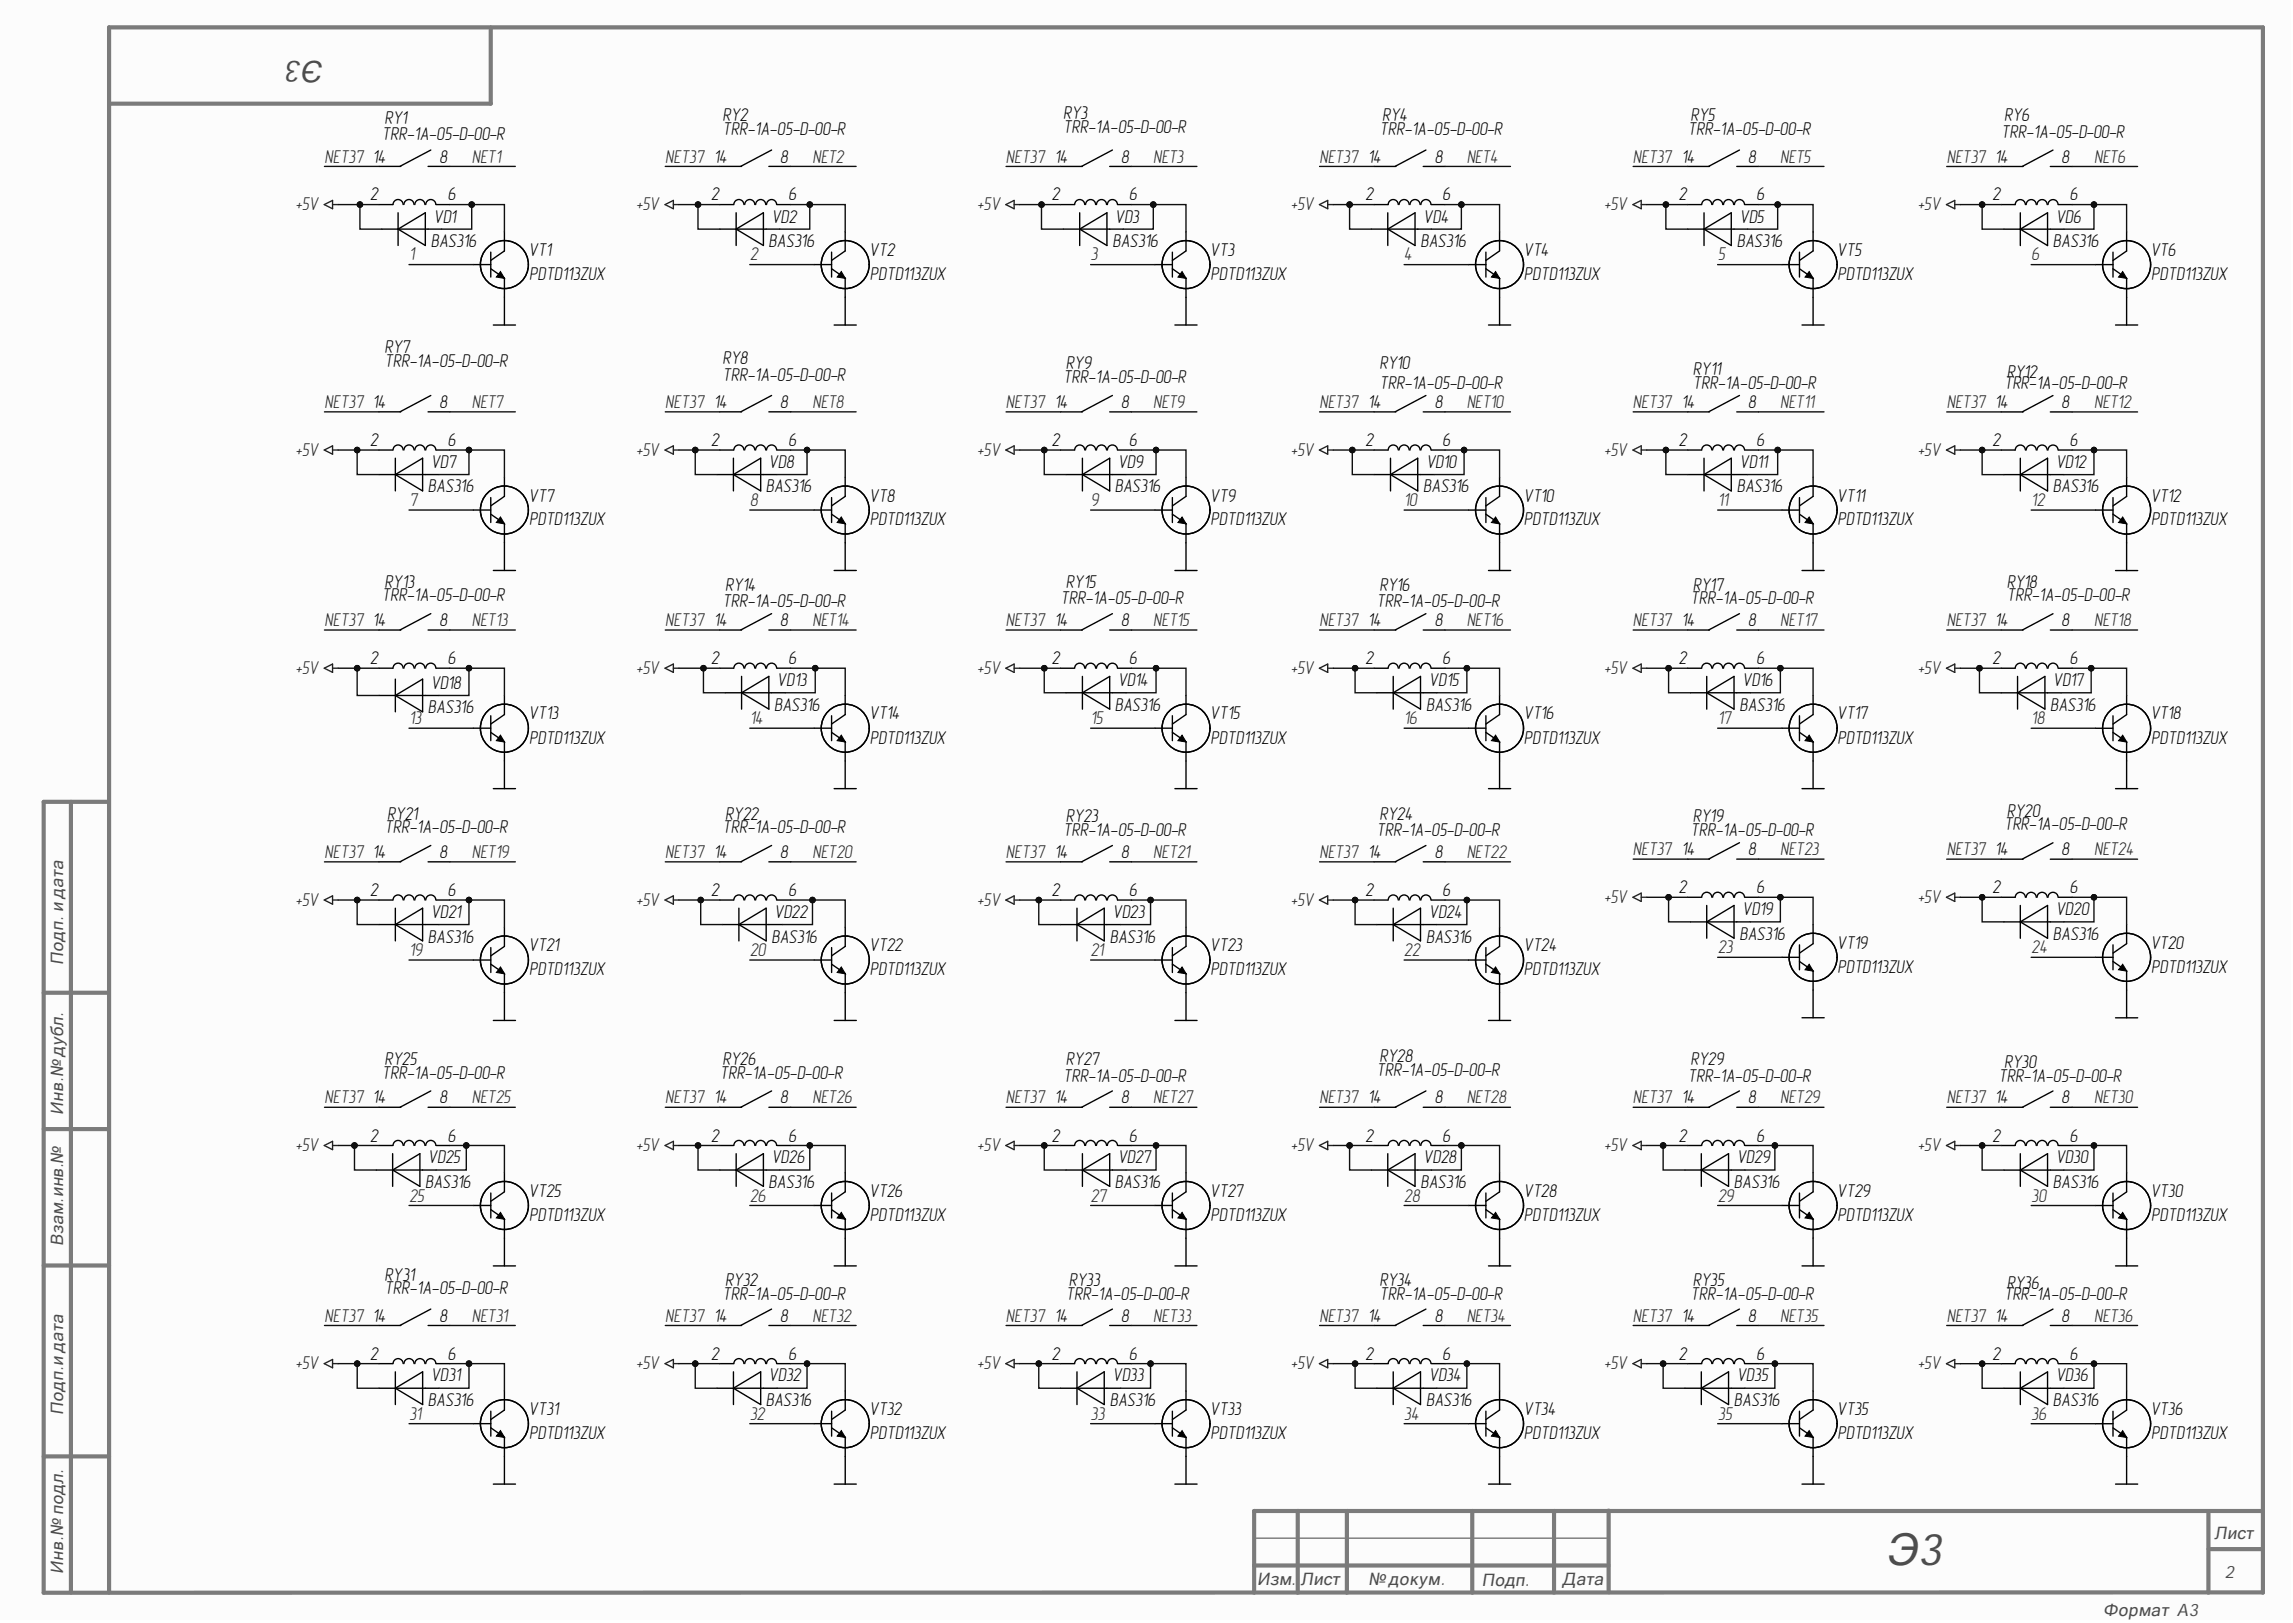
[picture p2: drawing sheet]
<svg xmlns="http://www.w3.org/2000/svg" width="420mm" height="297mm" viewBox="0 0 420 297" stroke-linecap="round" stroke-linejoin="round" font-family="sans-serif">
<defs><g id="words">
<text font-size="8.1" fill="#4c4c4c" x="345.3" y="286.4">Э3</text>
<text font-size="5.5" fill="#4c4c4c" x="59.3" y="11.1" transform="rotate(-180 59.3 11.1)">Э3</text>
<g font-size="3.4">
<text x="70.4" y="22.7">RY1</text>
<text x="132.3" y="22.2">RY2</text>
<text x="194.7" y="21.7">RY3</text>
<text x="253.1" y="22.2">RY4</text>
<text x="309.5" y="22.2">RY5</text>
<text x="366.9" y="22.2">RY6</text>
<text x="68.2" y="29.8">14</text>
<text x="69.9" y="25.7">TRR-1A-05-D-00-R</text>
<text x="80.4" y="29.8">8</text>
<text x="130.7" y="29.8">14</text>
<text x="132.3" y="24.8">TRR-1A-05-D-00-R</text>
<text x="142.8" y="29.8">8</text>
<text x="193" y="29.8">14</text>
<text x="194.7" y="24.3">TRR-1A-05-D-00-R</text>
<text x="205.2" y="29.8">8</text>
<text x="250.4" y="29.8">14</text>
<text x="252.5" y="24.8">TRR-1A-05-D-00-R</text>
<text x="262.6" y="29.8">8</text>
<text x="307.8" y="29.8">14</text>
<text x="309" y="24.8">TRR-1A-05-D-00-R</text>
<text x="320" y="29.8">8</text>
<text x="365.2" y="29.8">14</text>
<text x="366.4" y="25.2">TRR-1A-05-D-00-R</text>
<text x="377.4" y="29.8">8</text>
<text x="67.7" y="36.7">2</text>
<text x="79.4" y="40.7">VD1</text>
<text x="81.9" y="36.7">6</text>
<text x="130.2" y="36.7">2</text>
<text x="141.2" y="40.7">VD2</text>
<text x="144.3" y="36.7">6</text>
<text x="192.5" y="36.7">2</text>
<text x="204.1" y="40.7">VD3</text>
<text x="206.7" y="36.7">6</text>
<text x="249.9" y="36.7">2</text>
<text x="260.6" y="40.7">VD4</text>
<text x="264" y="36.7">6</text>
<text x="307.3" y="36.7">2</text>
<text x="318.5" y="40.7">VD5</text>
<text x="321.5" y="36.7">6</text>
<text x="364.7" y="36.7">2</text>
<text x="376.4" y="40.7">VD6</text>
<text x="378.9" y="36.7">6</text>
<text x="78.9" y="45.2">BAS316</text>
<text x="96.8" y="46.8">VT1</text>
<text x="140.7" y="45.2">BAS316</text>
<text x="159.2" y="46.8">VT2</text>
<text x="203.7" y="45.2">BAS316</text>
<text x="221.5" y="46.8">VT3</text>
<text x="260.1" y="45.2">BAS316</text>
<text x="278.9" y="46.8">VT4</text>
<text x="318" y="45.2">BAS316</text>
<text x="336.3" y="46.8">VT5</text>
<text x="375.9" y="45.2">BAS316</text>
<text x="393.7" y="46.8">VT6</text>
<text x="96.9" y="51.2">PDTD113ZUX</text>
<text x="159.2" y="51.2">PDTD113ZUX</text>
<text x="221.6" y="51.2">PDTD113ZUX</text>
<text x="279" y="51.2">PDTD113ZUX</text>
<text x="336.4" y="51.2">PDTD113ZUX</text>
<text x="393.9" y="51.2">PDTD113ZUX</text>
<text x="70.4" y="64.7">RY7</text>
<text x="70.4" y="67.2">TRR-1A-05-D-00-R</text>
<text x="132.3" y="66.7">RY8</text>
<text x="132.3" y="69.6">TRR-1A-05-D-00-R</text>
<text x="194.7" y="70.2">TRR-1A-05-D-00-R</text>
<text x="195.2" y="67.6">RY9</text>
<text x="252.5" y="67.6">RY10</text>
<text x="252.5" y="71.2">TRR-1A-05-D-00-R</text>
<text x="309.9" y="68.6">RY11</text>
<text x="309.9" y="71.2">TRR-1A-05-D-00-R</text>
<text x="366.9" y="71.2">TRR-1A-05-D-00-R</text>
<text x="367.4" y="69.1">RY12</text>
<text x="68.2" y="74.6">14</text>
<text x="80.4" y="74.6">8</text>
<text x="130.7" y="74.6">14</text>
<text x="142.8" y="74.6">8</text>
<text x="193" y="74.6">14</text>
<text x="205.2" y="74.6">8</text>
<text x="250.4" y="74.6">14</text>
<text x="262.6" y="74.6">8</text>
<text x="307.8" y="74.6">14</text>
<text x="320" y="74.6">8</text>
<text x="365.2" y="74.6">14</text>
<text x="377.4" y="74.6">8</text>
<text x="67.7" y="81.6">2</text>
<text x="81.9" y="81.6">6</text>
<text x="130.2" y="81.6">2</text>
<text x="144.3" y="81.6">6</text>
<text x="192.5" y="81.6">2</text>
<text x="206.7" y="81.6">6</text>
<text x="249.9" y="81.6">2</text>
<text x="264" y="81.6">6</text>
<text x="307.3" y="81.6">2</text>
<text x="321.5" y="81.6">6</text>
<text x="364.7" y="81.6">2</text>
<text x="378.9" y="81.6">6</text>
<text x="78.9" y="85.6">VD7</text>
<text x="140.7" y="85.6">VD8</text>
<text x="204.6" y="85.6">VD9</text>
<text x="261.1" y="85.6">VD10</text>
<text x="318.5" y="85.6">VD11</text>
<text x="376.4" y="85.6">VD12</text>
<text x="78.4" y="90.1">BAS316</text>
<text x="96.8" y="91.8">VT7</text>
<text x="140.2" y="90.1">BAS316</text>
<text x="159.2" y="91.8">VT8</text>
<text x="204.1" y="90.1">BAS316</text>
<text x="221.5" y="91.8">VT9</text>
<text x="260.6" y="90.1">BAS316</text>
<text x="278.9" y="91.8">VT10</text>
<text x="318" y="90.1">BAS316</text>
<text x="336.3" y="91.8">VT11</text>
<text x="375.9" y="90.1">BAS316</text>
<text x="393.7" y="91.8">VT12</text>
<text x="96.9" y="96.1">PDTD113ZUX</text>
<text x="159.2" y="96.1">PDTD113ZUX</text>
<text x="221.6" y="96.1">PDTD113ZUX</text>
<text x="279" y="96.1">PDTD113ZUX</text>
<text x="336.4" y="96.1">PDTD113ZUX</text>
<text x="393.9" y="96.1">PDTD113ZUX</text>
<text x="70.4" y="107.6">RY13</text>
<text x="195.2" y="107.6">RY15</text>
<text x="367.4" y="107.6">RY18</text>
<text x="69.9" y="110">TRR-1A-05-D-00-R</text>
<text x="132.3" y="111.1">TRR-1A-05-D-00-R</text>
<text x="132.8" y="108.1">RY14</text>
<text x="194.1" y="110.6">TRR-1A-05-D-00-R</text>
<text x="252" y="111.1">TRR-1A-05-D-00-R</text>
<text x="252.5" y="108.1">RY16</text>
<text x="309.5" y="110.6">TRR-1A-05-D-00-R</text>
<text x="309.9" y="108.1">RY17</text>
<text x="367.4" y="110">TRR-1A-05-D-00-R</text>
<text x="68.2" y="114.6">14</text>
<text x="80.4" y="114.6">8</text>
<text x="130.7" y="114.6">14</text>
<text x="142.8" y="114.6">8</text>
<text x="193" y="114.6">14</text>
<text x="205.2" y="114.6">8</text>
<text x="250.4" y="114.6">14</text>
<text x="262.6" y="114.6">8</text>
<text x="307.8" y="114.6">14</text>
<text x="320" y="114.6">8</text>
<text x="365.2" y="114.6">14</text>
<text x="377.4" y="114.6">8</text>
<text x="67.7" y="121.5">2</text>
<text x="81.9" y="121.5">6</text>
<text x="130.2" y="121.5">2</text>
<text x="142.2" y="125.5">VD13</text>
<text x="144.3" y="121.5">6</text>
<text x="192.5" y="121.5">2</text>
<text x="204.6" y="125.5">VD14</text>
<text x="206.7" y="121.5">6</text>
<text x="249.9" y="121.5">2</text>
<text x="261.6" y="125.5">VD15</text>
<text x="264" y="121.5">6</text>
<text x="307.3" y="121.5">2</text>
<text x="319" y="125.5">VD16</text>
<text x="321.5" y="121.5">6</text>
<text x="364.7" y="121.5">2</text>
<text x="375.9" y="125.5">VD17</text>
<text x="378.9" y="121.5">6</text>
<text x="78.4" y="130.6">BAS316</text>
<text x="78.9" y="126">VD18</text>
<text x="96.8" y="131.7">VT13</text>
<text x="141.7" y="130.1">BAS316</text>
<text x="159.2" y="131.7">VT14</text>
<text x="204.1" y="130.1">BAS316</text>
<text x="221.5" y="131.7">VT15</text>
<text x="261.1" y="130.1">BAS316</text>
<text x="278.9" y="131.7">VT16</text>
<text x="318.5" y="130.1">BAS316</text>
<text x="336.3" y="131.7">VT17</text>
<text x="375.4" y="130.1">BAS316</text>
<text x="393.7" y="131.7">VT18</text>
<text x="96.9" y="136.1">PDTD113ZUX</text>
<text x="159.2" y="136.1">PDTD113ZUX</text>
<text x="221.6" y="136.1">PDTD113ZUX</text>
<text x="279" y="136.1">PDTD113ZUX</text>
<text x="336.4" y="136.1">PDTD113ZUX</text>
<text x="393.9" y="136.1">PDTD113ZUX</text>
<text x="367.4" y="149.5">RY20</text>
<text x="70.4" y="152.5">TRR-1A-05-D-00-R</text>
<text x="70.9" y="150">RY21</text>
<text x="132.3" y="152.5">TRR-1A-05-D-00-R</text>
<text x="132.8" y="150">RY22</text>
<text x="194.7" y="153">TRR-1A-05-D-00-R</text>
<text x="195.2" y="150.5">RY23</text>
<text x="252" y="153">TRR-1A-05-D-00-R</text>
<text x="252.5" y="150">RY24</text>
<text x="309.5" y="153">TRR-1A-05-D-00-R</text>
<text x="309.9" y="150.5">RY19</text>
<text x="366.9" y="152">TRR-1A-05-D-00-R</text>
<text x="68.2" y="157">14</text>
<text x="80.4" y="157">8</text>
<text x="130.7" y="157">14</text>
<text x="142.8" y="157">8</text>
<text x="193" y="157">14</text>
<text x="205.2" y="157">8</text>
<text x="250.4" y="157">14</text>
<text x="262.6" y="157">8</text>
<text x="307.8" y="156.5">14</text>
<text x="320" y="156.5">8</text>
<text x="365.2" y="156.5">14</text>
<text x="377.4" y="156.5">8</text>
<text x="67.7" y="164">2</text>
<text x="78.9" y="167.9">VD21</text>
<text x="81.9" y="164">6</text>
<text x="130.2" y="164">2</text>
<text x="141.7" y="167.9">VD22</text>
<text x="144.3" y="164">6</text>
<text x="192.5" y="164">2</text>
<text x="203.7" y="167.9">VD23</text>
<text x="206.7" y="164">6</text>
<text x="249.9" y="164">2</text>
<text x="261.6" y="167.9">VD24</text>
<text x="264" y="164">6</text>
<text x="307.3" y="163.5">2</text>
<text x="319" y="167.5">VD19</text>
<text x="321.5" y="163.5">6</text>
<text x="364.7" y="163.5">2</text>
<text x="376.4" y="167.5">VD20</text>
<text x="378.9" y="163.5">6</text>
<text x="78.4" y="172.5">BAS316</text>
<text x="141.2" y="172.5">BAS316</text>
<text x="203.2" y="172.5">BAS316</text>
<text x="261.1" y="172.5">BAS316</text>
<text x="318.5" y="172">BAS316</text>
<text x="336.3" y="173.6">VT19</text>
<text x="375.9" y="172">BAS316</text>
<text x="393.7" y="173.6">VT20</text>
<text x="96.8" y="174.1">VT21</text>
<text x="96.9" y="178.4">PDTD113ZUX</text>
<text x="159.2" y="174.1">VT22</text>
<text x="159.2" y="178.4">PDTD113ZUX</text>
<text x="221.5" y="174.1">VT23</text>
<text x="221.6" y="178.4">PDTD113ZUX</text>
<text x="278.9" y="174.1">VT24</text>
<text x="279" y="178.4">PDTD113ZUX</text>
<text x="336.4" y="178">PDTD113ZUX</text>
<text x="393.9" y="178">PDTD113ZUX</text>
<text x="69.9" y="197.4">TRR-1A-05-D-00-R</text>
<text x="70.4" y="194.9">RY25</text>
<text x="131.8" y="197.4">TRR-1A-05-D-00-R</text>
<text x="132.3" y="194.9">RY26</text>
<text x="194.7" y="197.9">TRR-1A-05-D-00-R</text>
<text x="195.2" y="194.9">RY27</text>
<text x="252" y="196.9">TRR-1A-05-D-00-R</text>
<text x="252.5" y="194.4">RY28</text>
<text x="309" y="197.9">TRR-1A-05-D-00-R</text>
<text x="309.5" y="194.9">RY29</text>
<text x="365.9" y="197.9">TRR-1A-05-D-00-R</text>
<text x="366.9" y="195.4">RY30</text>
<text x="68.2" y="201.9">14</text>
<text x="80.4" y="201.9">8</text>
<text x="130.7" y="201.9">14</text>
<text x="142.8" y="201.9">8</text>
<text x="193" y="201.9">14</text>
<text x="205.2" y="201.9">8</text>
<text x="250.4" y="201.9">14</text>
<text x="262.6" y="201.9">8</text>
<text x="307.8" y="201.9">14</text>
<text x="320" y="201.9">8</text>
<text x="365.2" y="201.9">14</text>
<text x="377.4" y="201.9">8</text>
<text x="67.7" y="208.9">2</text>
<text x="81.9" y="208.9">6</text>
<text x="130.2" y="208.9">2</text>
<text x="144.3" y="208.9">6</text>
<text x="192.5" y="208.9">2</text>
<text x="206.7" y="208.9">6</text>
<text x="249.9" y="208.9">2</text>
<text x="264" y="208.9">6</text>
<text x="307.3" y="208.9">2</text>
<text x="321.5" y="208.9">6</text>
<text x="364.7" y="208.9">2</text>
<text x="378.9" y="208.9">6</text>
<text x="78.4" y="212.9">VD25</text>
<text x="141.2" y="212.9">VD26</text>
<text x="204.6" y="212.9">VD27</text>
<text x="260.6" y="212.9">VD28</text>
<text x="318" y="212.9">VD29</text>
<text x="376.4" y="212.9">VD30</text>
<text x="77.8" y="217.4">BAS316</text>
<text x="96.8" y="219.1">VT25</text>
<text x="140.7" y="217.4">BAS316</text>
<text x="159.2" y="219.1">VT26</text>
<text x="204.1" y="217.4">BAS316</text>
<text x="221.5" y="219.1">VT27</text>
<text x="260.1" y="217.4">BAS316</text>
<text x="278.9" y="219.1">VT28</text>
<text x="317.5" y="217.4">BAS316</text>
<text x="336.3" y="219.1">VT29</text>
<text x="375.9" y="217.4">BAS316</text>
<text x="393.7" y="219.1">VT30</text>
<text x="96.9" y="223.4">PDTD113ZUX</text>
<text x="159.2" y="223.4">PDTD113ZUX</text>
<text x="221.6" y="223.4">PDTD113ZUX</text>
<text x="279" y="223.4">PDTD113ZUX</text>
<text x="336.4" y="223.4">PDTD113ZUX</text>
<text x="393.9" y="223.4">PDTD113ZUX</text>
<text x="70.4" y="234.4">RY31</text>
<text x="70.4" y="236.8">TRR-1A-05-D-00-R</text>
<text x="132.3" y="237.8">TRR-1A-05-D-00-R</text>
<text x="132.8" y="235.4">RY32</text>
<text x="195.2" y="237.8">TRR-1A-05-D-00-R</text>
<text x="195.7" y="235.4">RY33</text>
<text x="252.5" y="235.4">RY34</text>
<text x="252.5" y="237.8">TRR-1A-05-D-00-R</text>
<text x="309.5" y="237.8">TRR-1A-05-D-00-R</text>
<text x="309.9" y="235.4">RY35</text>
<text x="366.9" y="237.8">TRR-1A-05-D-00-R</text>
<text x="367.4" y="235.9">RY36</text>
<text x="68.2" y="241.9">14</text>
<text x="80.4" y="241.9">8</text>
<text x="130.7" y="241.9">14</text>
<text x="142.8" y="241.9">8</text>
<text x="193" y="241.9">14</text>
<text x="205.2" y="241.9">8</text>
<text x="250.4" y="241.9">14</text>
<text x="262.6" y="241.9">8</text>
<text x="307.8" y="241.9">14</text>
<text x="320" y="241.9">8</text>
<text x="365.2" y="241.9">14</text>
<text x="377.4" y="241.9">8</text>
<text x="67.7" y="248.8">2</text>
<text x="81.9" y="248.8">6</text>
<text x="130.2" y="248.8">2</text>
<text x="144.3" y="248.8">6</text>
<text x="192.5" y="248.8">2</text>
<text x="206.7" y="248.8">6</text>
<text x="249.9" y="248.8">2</text>
<text x="264" y="248.8">6</text>
<text x="307.3" y="248.8">2</text>
<text x="321.5" y="248.8">6</text>
<text x="364.7" y="248.8">2</text>
<text x="378.9" y="248.8">6</text>
<text x="78.4" y="257.4">BAS316</text>
<text x="78.9" y="252.8">VD31</text>
<text x="140.2" y="257.4">BAS316</text>
<text x="140.7" y="252.8">VD32</text>
<text x="203.2" y="257.4">BAS316</text>
<text x="203.7" y="252.8">VD33</text>
<text x="261.1" y="257.4">BAS316</text>
<text x="261.6" y="252.8">VD34</text>
<text x="317.5" y="257.4">BAS316</text>
<text x="318" y="252.8">VD35</text>
<text x="375.9" y="257.4">BAS316</text>
<text x="376.4" y="252.8">VD36</text>
<text x="96.8" y="259">VT31</text>
<text x="96.9" y="263.3">PDTD113ZUX</text>
<text x="159.2" y="259">VT32</text>
<text x="159.2" y="263.3">PDTD113ZUX</text>
<text x="221.5" y="259">VT33</text>
<text x="221.6" y="263.3">PDTD113ZUX</text>
<text x="278.9" y="259">VT34</text>
<text x="279" y="263.3">PDTD113ZUX</text>
<text x="336.3" y="259">VT35</text>
<text x="336.4" y="263.3">PDTD113ZUX</text>
<text x="393.7" y="259">VT36</text>
<text x="393.9" y="263.3">PDTD113ZUX</text>
</g>
<g font-size="3.4" fill="#262626">
<text x="59.4" y="29.8">NET37</text>
<text x="86.4" y="29.8">NET1</text>
<text x="121.8" y="29.8">NET37</text>
<text x="148.8" y="29.8">NET2</text>
<text x="184.2" y="29.8">NET37</text>
<text x="211.1" y="29.8">NET3</text>
<text x="241.6" y="29.8">NET37</text>
<text x="268.5" y="29.8">NET4</text>
<text x="298.9" y="29.8">NET37</text>
<text x="325.9" y="29.8">NET5</text>
<text x="356.4" y="29.8">NET37</text>
<text x="383.4" y="29.8">NET6</text>
<text x="54.1" y="38.5">+5V</text>
<text x="116.5" y="38.5">+5V</text>
<text x="178.9" y="38.5">+5V</text>
<text x="236.3" y="38.5">+5V</text>
<text x="293.7" y="38.5">+5V</text>
<text x="351.1" y="38.5">+5V</text>
<text x="74.9" y="47.7">1</text>
<text x="137.3" y="47.7">2</text>
<text x="199.6" y="47.7">3</text>
<text x="257" y="47.7">4</text>
<text x="314.5" y="47.7">5</text>
<text x="371.9" y="47.7">6</text>
<text x="59.4" y="74.6">NET37</text>
<text x="86.4" y="74.6">NET7</text>
<text x="121.8" y="74.6">NET37</text>
<text x="148.8" y="74.6">NET8</text>
<text x="184.2" y="74.6">NET37</text>
<text x="211.1" y="74.6">NET9</text>
<text x="241.6" y="74.6">NET37</text>
<text x="268.5" y="74.6">NET10</text>
<text x="298.9" y="74.6">NET37</text>
<text x="325.9" y="74.6">NET11</text>
<text x="356.4" y="74.6">NET37</text>
<text x="383.4" y="74.6">NET12</text>
<text x="54.1" y="83.4">+5V</text>
<text x="116.5" y="83.4">+5V</text>
<text x="178.9" y="83.4">+5V</text>
<text x="236.3" y="83.4">+5V</text>
<text x="293.7" y="83.4">+5V</text>
<text x="351.1" y="83.4">+5V</text>
<text x="74.9" y="92.6">7</text>
<text x="137.3" y="92.6">8</text>
<text x="199.6" y="92.6">9</text>
<text x="257" y="92.6">10</text>
<text x="314.5" y="92.6">11</text>
<text x="371.9" y="92.6">12</text>
<text x="59.4" y="114.6">NET37</text>
<text x="86.4" y="114.6">NET13</text>
<text x="121.8" y="114.6">NET37</text>
<text x="148.8" y="114.6">NET14</text>
<text x="184.2" y="114.6">NET37</text>
<text x="211.1" y="114.6">NET15</text>
<text x="241.6" y="114.6">NET37</text>
<text x="268.5" y="114.6">NET16</text>
<text x="298.9" y="114.6">NET37</text>
<text x="325.9" y="114.6">NET17</text>
<text x="356.4" y="114.6">NET37</text>
<text x="383.4" y="114.6">NET18</text>
<text x="54.1" y="123.3">+5V</text>
<text x="116.5" y="123.3">+5V</text>
<text x="178.9" y="123.3">+5V</text>
<text x="236.3" y="123.3">+5V</text>
<text x="293.7" y="123.3">+5V</text>
<text x="351.1" y="123.3">+5V</text>
<text x="74.9" y="132.5">13</text>
<text x="137.3" y="132.5">14</text>
<text x="199.6" y="132.5">15</text>
<text x="257" y="132.5">16</text>
<text x="314.5" y="132.5">17</text>
<text x="371.9" y="132.5">18</text>
<text x="59.4" y="157">NET37</text>
<text x="86.4" y="157">NET19</text>
<text x="121.8" y="157">NET37</text>
<text x="148.8" y="157">NET20</text>
<text x="184.2" y="157">NET37</text>
<text x="211.1" y="157">NET21</text>
<text x="241.6" y="157">NET37</text>
<text x="268.5" y="157">NET22</text>
<text x="298.9" y="156.5">NET37</text>
<text x="325.9" y="156.5">NET23</text>
<text x="356.4" y="156.5">NET37</text>
<text x="383.4" y="156.5">NET24</text>
<text x="54.1" y="165.7">+5V</text>
<text x="116.5" y="165.7">+5V</text>
<text x="178.9" y="165.7">+5V</text>
<text x="236.3" y="165.7">+5V</text>
<text x="293.7" y="165.2">+5V</text>
<text x="351.1" y="165.2">+5V</text>
<text x="74.9" y="175">19</text>
<text x="137.3" y="175">20</text>
<text x="199.6" y="175">21</text>
<text x="257" y="175">22</text>
<text x="314.5" y="174.4">23</text>
<text x="371.9" y="174.4">24</text>
<text x="59.4" y="201.9">NET37</text>
<text x="86.4" y="201.9">NET25</text>
<text x="121.8" y="201.9">NET37</text>
<text x="148.8" y="201.9">NET26</text>
<text x="184.2" y="201.9">NET37</text>
<text x="211.1" y="201.9">NET27</text>
<text x="241.6" y="201.9">NET37</text>
<text x="268.5" y="201.9">NET28</text>
<text x="298.9" y="201.9">NET37</text>
<text x="325.9" y="201.9">NET29</text>
<text x="356.4" y="201.9">NET37</text>
<text x="383.4" y="201.9">NET30</text>
<text x="54.1" y="210.7">+5V</text>
<text x="116.5" y="210.7">+5V</text>
<text x="178.9" y="210.7">+5V</text>
<text x="236.3" y="210.7">+5V</text>
<text x="293.7" y="210.7">+5V</text>
<text x="351.1" y="210.7">+5V</text>
<text x="74.9" y="219.9">25</text>
<text x="137.3" y="219.9">26</text>
<text x="199.6" y="219.9">27</text>
<text x="257" y="219.9">28</text>
<text x="314.5" y="219.9">29</text>
<text x="371.9" y="219.9">30</text>
<text x="59.4" y="241.9">NET37</text>
<text x="86.4" y="241.9">NET31</text>
<text x="121.8" y="241.9">NET37</text>
<text x="148.8" y="241.9">NET32</text>
<text x="184.2" y="241.9">NET37</text>
<text x="211.1" y="241.9">NET33</text>
<text x="241.6" y="241.9">NET37</text>
<text x="268.5" y="241.9">NET34</text>
<text x="298.9" y="241.9">NET37</text>
<text x="325.9" y="241.9">NET35</text>
<text x="356.4" y="241.9">NET37</text>
<text x="383.4" y="241.9">NET36</text>
<text x="54.1" y="250.6">+5V</text>
<text x="116.5" y="250.6">+5V</text>
<text x="178.9" y="250.6">+5V</text>
<text x="236.3" y="250.6">+5V</text>
<text x="293.7" y="250.6">+5V</text>
<text x="351.1" y="250.6">+5V</text>
<text x="74.9" y="259.8">31</text>
<text x="137.3" y="259.8">32</text>
<text x="199.6" y="259.8">33</text>
<text x="257" y="259.8">34</text>
<text x="314.5" y="259.8">35</text>
<text x="371.9" y="259.8">36</text>
</g>
<g font-size="3.2" fill="#4c4c4c">
<text x="11.6" y="176.6" transform="rotate(-90 11.6 176.6)">Подп. и дата</text>
<text x="11.6" y="204.1" transform="rotate(-90 11.6 204.1)">Инв.№ дубл.</text>
<text x="11.6" y="228.1" transform="rotate(-90 11.6 228.1)">Взам.инв.№</text>
<text x="11.6" y="259" transform="rotate(-90 11.6 259)">Подп.и дата</text>
<text x="405.4" y="281.6">Лист</text>
<text x="11.6" y="288" transform="rotate(-90 11.6 288)">Инв.№ подл.</text>
<text x="230.1" y="290.1">Изм.</text>
<text x="238.2" y="290.1">Лист</text>
<text x="250.5" y="290.1">№ докум.</text>
<text x="271.3" y="290.3">Подп.</text>
<text x="286" y="290.1">Дата</text>
<text x="407.3" y="288.9">2</text>
<text x="385.1" y="295.8">Формат A3</text>
</g>
</g></defs>
<g fill="#fcfcfc">
<path d="M0 0h419.3v296.5h-419.3z" fill-rule="evenodd"/>
<path d="M0 0h419.3v296.5h-419.3z" fill-rule="evenodd"/>
</g>
<g fill="none" stroke="#7b7b7b" stroke-width=".76">
<path d="M89.9 5v14h-69.9M13 146.8v144.7M20 146.7l-12 .1v144.7l406.3-.1M8 181.7h12M8 206.6h12M8 231.6h12M8 266.5h12M237.6 276.5v15M246.6 276.5v15M269.5 276.5v15M284.5 276.5v15M294.5 276.5v14.9"/>
<path d="M404.3 276.5v15M414.3 276.5h-184.7v15M20 291.5v-286.5h394.3v286.5M229.6 286.5h64.9M404.3 283.5h10"/>
</g>
<path d="M229.6 281.5h64.9" fill="none" stroke="#7b7b7b" stroke-width=".25"/>
<g fill="none" stroke="#000" stroke-width=".25">
<path d="M69.4 30.5h4M69.4 37.4h2.5M72.9 38.9v6M73.8 37.4a.92 .92 0 0 0-.9-.9 .92 .92 0 0 0-.9 .9M74 37.4a.92 .92 0 0 1 .9-.9 .92 .92 0 0 1 .9 .9M77.8 37.4a.92 .92 0 0 0-.9-.9 .92 .92 0 0 0-.9 .9M78.4 30.5h4M78.9 27.5l-5.6 2.9M79.8 37.4a.92 .92 0 0 0-.9-.9 .92 .92 0 0 0-1 .9M79.9 37.4h2.5M131.8 30.5h4M131.8 37.4h2.5"/>
<path d="M136.2 37.4a.92 .92 0 0 0-.9-.9 .92 .92 0 0 0-.9 .9M136.3 37.4a.92 .92 0 0 1 1-.9 .92 .92 0 0 1 .9 .9M140.2 37.4a.92 .92 0 0 0-.9-.9 .92 .92 0 0 0-1 .9M140.8 30.5h4M141.3 27.5l-5.7 2.9M142.2 37.4a.92 .92 0 0 0-.9-.9 .92 .92 0 0 0-1 .9M142.3 37.4h2.5M194.2 30.5h4M194.2 37.4h2.5M198.6 37.4a.92 .92 0 0 0-.9-.9 .92 .92 0 0 0-.9 1M198.7 37.4a.92 .92 0 0 1 1-.9 .92 .92 0 0 1 .9 .9M202.6 37.4a.92 .92 0 0 0-.9-.9 .92 .92 0 0 0-1 .9"/>
<path d="M203.2 30.5h4M203.7 27.5l-5.7 2.9M204.6 37.4a.92 .92 0 0 0-.9-.9 .92 .92 0 0 0-1 .9M204.7 37.4h2.5M251.6 30.5h4M251.6 37.4h2.5M256 37.4a.92 .92 0 0 0-.9-.9 .92 .92 0 0 0-.9 1M256.1 37.4a.92 .92 0 0 1 1-.9 .92 .92 0 0 1 .9 .9M260 37.4a.92 .92 0 0 0-.9-.9 .92 .92 0 0 0-1 .9M260.6 30.5h4M261.1 27.5l-5.7 2.9M262 37.4a.92 .92 0 0 0-.9-.9 .92 .92 0 0 0-1 .9"/>
<path d="M262.1 37.4h2.5M309 30.5h4M309 37.4h2.5M313.4 37.4a.92 .92 0 0 0-.9-.9 .92 .92 0 0 0-.9 1M313.5 37.4a.92 .92 0 0 1 1-.9 .92 .92 0 0 1 .9 .9M317.4 37.4a.92 .92 0 0 0-.9-.9 .92 .92 0 0 0-1 .9M318 30.5h4M318.5 27.5l-5.7 2.9M319.4 37.4a.92 .92 0 0 0-.9-.9 .92 .92 0 0 0-1 .9M319.5 37.4h2.5M366.4 37.4h2.5M366.4 30.5h4"/>
<path d="M370.8 37.4a.93 .93 0 0 0-.9-.9 .93 .93 0 0 0-.9 1M371 37.4a.92 .92 0 0 1 .9-.9 .92 .92 0 0 1 .9 .9M372.9 37.4a.93 .93 0 0 1 1-.9 .93 .93 0 0 1 .9 .9M375 37.4a.92 .92 0 0 1 .9-.9 .92 .92 0 0 1 .9 .9M375.4 30.5h4M375.9 27.5l-5.6 2.9M376.9 37.4h2.5M69.9 41.9h11M72.9 41.9l5-3v6zM86.7 48.4h3.2M89.9 49.2l2.4 1.7v8.6M89.9 46.1v4.6"/>
<path d="M90.3 59.5h4.1M92.3 42.4v3.5l-2.4 1.8M149.1 48.4h3.1M152.2 49.2l2.5 1.7v8.6M152.2 46.1v4.6M152.7 59.5h4.1M154.7 42.4v3.5l-2.5 1.8M211.4 48.4h3.2M214.6 49.2l2.5 1.7v8.6M214.6 46.1v4.6M215.1 59.5h4.1M217.1 42.4v3.5l-2.5 1.8"/>
<path d="M268.8 48.4h3.2M272 49.2l2.5 1.7v8.6M272 46.1v4.6M272.5 59.5h4.1M274.5 42.4v3.5l-2.5 1.8M326.2 48.4h3.2M329.4 49.2l2.5 1.7v8.6M329.4 46.1v4.6M329.9 59.5h4.1M331.9 42.4v3.5l-2.5 1.8M383.7 48.4h3.1M386.8 49.2l2.5 1.7v8.6"/>
<path d="M386.8 46.1v4.6M387.3 59.5h4.1M389.3 42.5v3.4l-2.5 1.8M69.4 75.4h4M78.4 75.4h4M78.9 72.4l-5.6 3M131.8 75.4h4M140.8 75.4h4M141.3 72.4l-5.7 3M194.2 75.4h4M203.2 75.4h4M203.7 72.4l-5.7 3"/>
<path d="M251.6 75.4h4M260.6 75.4h4M261.1 72.4l-5.7 3M309 75.4h4M318 75.4h4M318.5 72.4l-5.7 3M366.4 75.4h4M375.4 75.4h4M375.9 72.4l-5.6 3M69.4 82.4h2.5M73.8 82.4a.92 .92 0 0 0-.9-1 .92 .92 0 0 0-.9 1M74 82.4a.92 .92 0 0 1 .9-1 .92 .92 0 0 1 .9 1"/>
<path d="M77.8 82.4a.92 .92 0 0 0-.9-1 .92 .92 0 0 0-.9 1M79.8 82.4a.92 .92 0 0 0-.9-1 .92 .92 0 0 0-1 1M79.9 82.4h2.5M86.7 93.3h3.2M89.9 94.1l2.4 1.7v8.6M89.9 91.1v4.5M92.3 87.4v3.4l-2.4 1.8M131.8 82.4h2.5M136.2 82.4a.92 .92 0 0 0-.9-1 .92 .92 0 0 0-.9 1M136.3 82.4a.92 .92 0 0 1 1-1 .92 .92 0 0 1 .9 1M140.2 82.4a.92 .92 0 0 0-.9-1 .92 .92 0 0 0-1 1M142.2 82.4a.92 .92 0 0 0-.9-1 .92 .92 0 0 0-1 1"/>
<path d="M142.3 82.4h2.5M149.1 93.3h3.1M152.2 94.1l2.5 1.7v8.6M152.2 91.1v4.5M154.7 87.4v3.4l-2.5 1.8M194.2 82.4h2.5M198.6 82.4a.92 .92 0 0 0-.9-1 .92 .92 0 0 0-.9 1M198.7 82.4a.92 .92 0 0 1 1-1 .92 .92 0 0 1 .9 1M202.6 82.4a.92 .92 0 0 0-.9-1 .92 .92 0 0 0-1 1M204.6 82.4a.92 .92 0 0 0-.9-1 .92 .92 0 0 0-1 1M204.7 82.4h2.5M211.4 93.4h3.2"/>
<path d="M214.6 94.1l2.5 1.7v8.6M214.6 91.1v4.5M217.1 87.4v3.4l-2.5 1.8M251.6 82.4h2.5M256 82.4a.92 .92 0 0 0-.9-1 .92 .92 0 0 0-.9 1M256.1 82.4a.92 .92 0 0 1 1-1 .92 .92 0 0 1 .9 1M260 82.4a.92 .92 0 0 0-.9-1 .92 .92 0 0 0-1 1M262 82.4a.92 .92 0 0 0-.9-1 .92 .92 0 0 0-1 1M262.1 82.4h2.5M268.8 93.4h3.2M272 94.1l2.5 1.7v8.6M272 91.1v4.5"/>
<path d="M274.5 87.4v3.4l-2.5 1.8M309 82.4h2.5M313.4 82.4a.92 .92 0 0 0-.9-1 .92 .92 0 0 0-.9 1M313.5 82.4a.92 .92 0 0 1 1-1 .92 .92 0 0 1 .9 1M317.4 82.4a.92 .92 0 0 0-.9-1 .92 .92 0 0 0-1 1M319.4 82.4a.92 .92 0 0 0-.9-1 .92 .92 0 0 0-1 1M319.5 82.4h2.5M326.2 93.4h3.2M329.4 94.1l2.5 1.7v8.6M329.4 91.1v4.5M331.9 87.4v3.4l-2.5 1.8M366.4 82.4h2.5"/>
<path d="M370.8 82.4a.93 .93 0 0 0-.9-.9 .93 .93 0 0 0-.9 .9M371 82.4a.92 .92 0 0 1 .9-.9 .92 .92 0 0 1 .9 .9M372.9 82.4a.93 .93 0 0 1 1-.9 .93 .93 0 0 1 .9 .9M375 82.4a.92 .92 0 0 1 .9-.9 .92 .92 0 0 1 .9 .9M376.9 82.4h2.5M383.7 93.4h3.1M386.8 94.1l2.5 1.7v8.6M386.8 91.1v4.5M389.3 87.4v3.5l-2.5 1.7M69.4 115.3h4M78.4 115.3h4M78.9 112.3l-5.6 3"/>
<path d="M90.3 104.4h4.1M131.8 115.3h4M140.8 115.3h4M141.3 112.3l-5.7 3M152.7 104.4h4.1M194.2 115.3h4M203.2 115.3h4M203.7 112.3l-5.7 3M215.1 104.4h4.1M251.6 115.3h4M260.6 115.3h4M261.1 112.3l-5.7 3"/>
<path d="M272.5 104.4h4.1M309 115.3h4M318 115.3h4M318.5 112.3l-5.7 3M329.9 104.4h4.1M366.4 115.3h4M375.4 115.3h4M375.9 112.3l-5.6 3M387.3 104.4h4.1M69.4 122.3h2.5M73.8 122.3a.92 .92 0 0 0-.9-.9 .92 .92 0 0 0-.9 .9M74 122.3a.92 .92 0 0 1 .9-.9 .92 .92 0 0 1 .9 .9"/>
<path d="M77.8 122.3a.92 .92 0 0 0-.9-.9 .92 .92 0 0 0-.9 .9M79.8 122.3a.92 .92 0 0 0-.9-.9 .92 .92 0 0 0-1 .9M79.9 122.3h2.5M86.7 133.3h3.2M89.9 134l2.4 1.8v8.5M89.9 131v4.6M92.3 127.3v3.5l-2.4 1.7M131.8 122.3h2.5M136.2 122.3a.92 .92 0 0 0-.9-.9 .92 .92 0 0 0-.9 .9M136.3 122.3a.92 .92 0 0 1 1-.9 .92 .92 0 0 1 .9 .9M140.2 122.3a.92 .92 0 0 0-.9-.9 .92 .92 0 0 0-1 .9M142.2 122.3a.92 .92 0 0 0-.9-.9 .92 .92 0 0 0-1 .9"/>
<path d="M142.3 122.3h2.5M149.1 133.3h3.1M152.2 134l2.5 1.8v8.5M152.2 131v4.6M154.7 127.3v3.5l-2.5 1.7M194.2 122.3h2.5M198.6 122.3a.92 .92 0 0 0-.9-.9 .92 .92 0 0 0-.9 .9M198.7 122.3a.92 .92 0 0 1 1-.9 .92 .92 0 0 1 .9 .9M200.7 122.3a.92 .92 0 0 1 1-.9 .92 .92 0 0 1 .9 .9M202.7 122.3a.92 .92 0 0 1 1-.9 .92 .92 0 0 1 .9 .9M204.7 122.3h2.5M211.4 133.3h3.2"/>
<path d="M214.6 134l2.5 1.8v8.5M214.6 131v4.6M217.1 127.3v3.5l-2.5 1.7M251.6 122.3h2.5M256 122.3a.92 .92 0 0 0-.9-.9 .92 .92 0 0 0-.9 .9M256.1 122.3a.92 .92 0 0 1 1-.9 .92 .92 0 0 1 .9 .9M258.1 122.3a.92 .92 0 0 1 1-.9 .92 .92 0 0 1 .9 .9M260.1 122.3a.92 .92 0 0 1 1-.9 .92 .92 0 0 1 .9 .9M262.1 122.3h2.5M268.8 133.3h3.2M272 134l2.5 1.8v8.5M272 131v4.6"/>
<path d="M274.5 127.3v3.5l-2.5 1.7M309 122.3h2.5M313.4 122.3a.92 .92 0 0 0-.9-.9 .92 .92 0 0 0-.9 .9M313.5 122.3a.92 .92 0 0 1 1-.9 .92 .92 0 0 1 .9 .9M315.5 122.3a.92 .92 0 0 1 1-.9 .92 .92 0 0 1 .9 .9M317.5 122.3a.92 .92 0 0 1 1-.9 .92 .92 0 0 1 .9 .9M319.5 122.3h2.5M326.2 133.3h3.2M329.4 134l2.5 1.8v8.5M329.4 131v4.6M331.9 127.3v3.5l-2.5 1.7M366.4 122.3h2.5"/>
<path d="M369 122.3a.93 .93 0 0 1 .9-.9 .93 .93 0 0 1 .9 .9M371 122.3a.92 .92 0 0 1 .9-.9 .92 .92 0 0 1 .9 .9M372.9 122.3a.93 .93 0 0 1 1-.9 .93 .93 0 0 1 .9 .9M375 122.3a.92 .92 0 0 1 .9-.9 .92 .92 0 0 1 .9 .9M376.9 122.3h2.5M383.7 133.3h3.1M386.8 134l2.5 1.8v8.5M386.8 131v4.6M389.3 127.3v3.5l-2.5 1.7M69.4 157.7h4M78.4 157.7h4M78.9 154.7l-5.6 3"/>
<path d="M90.3 144.3h4.1M131.8 157.7h4M140.8 157.7h4M141.3 154.7l-5.7 3M152.7 144.3h4.1M194.2 157.7h4M203.2 157.7h4M203.7 154.7l-5.7 3M215.1 144.3h4.1M251.6 157.7h4M260.6 157.7h4M261.1 154.7l-5.7 3"/>
<path d="M272.5 144.3h4.1M309 157.2h4M318 157.2h4M318.5 154.2l-5.7 3M329.9 144.3h4.1M366.4 157.2h4M375.4 157.2h4M375.9 154.2l-5.6 3M387.3 144.3h4.1M69.4 164.7h2.5M73.8 164.7a.92 .92 0 0 0-.9-.9 .92 .92 0 0 0-.9 .9M74 164.7a.92 .92 0 0 1 .9-.9 .92 .92 0 0 1 .9 .9"/>
<path d="M77.8 164.7a.92 .92 0 0 0-.9-.9 .92 .92 0 0 0-.9 .9M79.8 164.7a.92 .92 0 0 0-.9-.9 .92 .92 0 0 0-1 .9M79.9 164.7h2.5M86.7 175.7h3.2M89.9 176.5l2.4 1.7v8.6M89.9 173.4v4.6M92.3 169.7v3.5l-2.4 1.7M131.8 164.7h2.5M136.2 164.7a.92 .92 0 0 0-.9-.9 .92 .92 0 0 0-.9 .9M136.3 164.7a.92 .92 0 0 1 1-.9 .92 .92 0 0 1 .9 .9M140.2 164.7a.92 .92 0 0 0-.9-.9 .92 .92 0 0 0-1 .9M142.2 164.7a.92 .92 0 0 0-.9-.9 .92 .92 0 0 0-1 .9"/>
<path d="M142.3 164.7h2.5M149.1 175.7h3.2M152.3 176.5l2.4 1.7v8.6M152.3 173.4v4.6M154.7 169.7v3.5l-2.4 1.7M194.2 164.7h2.5M198.6 164.7a.92 .92 0 0 0-.9-.9 .92 .92 0 0 0-.9 .9M198.7 164.7a.92 .92 0 0 1 1-.9 .92 .92 0 0 1 .9 .9M200.7 164.7a.92 .92 0 0 1 1-.9 .92 .92 0 0 1 .9 .9M202.7 164.7a.92 .92 0 0 1 1-.9 .92 .92 0 0 1 .9 .9M204.7 164.7h2.5M211.4 175.7h3.2"/>
<path d="M214.6 176.5l2.5 1.7v8.6M214.6 173.4v4.6M217.1 169.7v3.5l-2.5 1.7M251.6 164.7h2.5M256 164.7a.92 .92 0 0 0-.9-.9 .92 .92 0 0 0-.9 .9M256.1 164.7a.92 .92 0 0 1 1-.9 .92 .92 0 0 1 .9 .9M258.1 164.7a.92 .92 0 0 1 1-.9 .92 .92 0 0 1 .9 .9M260.1 164.7a.92 .92 0 0 1 1-.9 .92 .92 0 0 1 .9 .9M262.1 164.7h2.5M268.8 175.7h3.2M272 176.5l2.5 1.7v8.6M272 173.4v4.6"/>
<path d="M274.5 169.7v3.5l-2.5 1.7M309 164.2h2.5M313.4 164.2a.92 .92 0 0 0-.9-.9 .92 .92 0 0 0-.9 .9M313.5 164.2a.92 .92 0 0 1 1-.9 .92 .92 0 0 1 .9 .9M317.4 164.2a.92 .92 0 0 0-.9-.9 .92 .92 0 0 0-1 .9M319.4 164.2a.92 .92 0 0 0-.9-.9 .92 .92 0 0 0-1 .9M319.5 164.2h2.5M326.2 175.2h3.2M329.4 176l2.5 1.7v8.6M329.4 172.9v4.6M331.9 169.2v3.5l-2.5 1.7M366.4 164.2h2.5"/>
<path d="M370.8 164.2a.93 .93 0 0 0-.9-.9 .93 .93 0 0 0-.9 .9M371 164.2a.92 .92 0 0 1 .9-.9 .92 .92 0 0 1 .9 .9M372.9 164.2a.93 .93 0 0 1 1-.9 .93 .93 0 0 1 .9 .9M375 164.2a.92 .92 0 0 1 .9-.9 .92 .92 0 0 1 .9 .9M376.9 164.2h2.5M383.7 175.2h3.1M386.8 176l2.5 1.7v8.6M386.8 172.9v4.6M389.3 169.2v3.5l-2.5 1.7M78.9 199.7l-5.6 2.9M90.3 186.8h4.1M141.3 199.7l-5.7 2.9"/>
<path d="M152.7 186.8h4.1M203.7 199.7l-5.7 2.9M215.1 186.8h4.1M261.1 199.7l-5.7 2.9M272.5 186.8h4.1M318.5 199.7l-5.7 2.9M329.9 186.3h4.1M375.9 199.7l-5.6 3M387.3 186.3h4.1M69.4 202.7h4M69.4 209.6h2.5M73.8 209.6a.92 .92 0 0 0-.9-.9 .92 .92 0 0 0-.9 .9"/>
<path d="M74 209.6a.92 .92 0 0 1 .9-.9 .92 .92 0 0 1 .9 .9M76 209.6a.92 .92 0 0 1 .9-.9 .92 .92 0 0 1 .9 .9M77.9 209.6a.92 .92 0 0 1 1-.9 .92 .92 0 0 1 .9 .9M78.4 202.7h4M79.9 209.6h2.5M89.9 218.3v4.6M92.3 214.6v3.5l-2.4 1.8M131.8 202.7h4M131.8 209.6h2.5M136.2 209.6a.92 .92 0 0 0-.9-.9 .92 .92 0 0 0-.9 .9M136.4 209.6a.92 .92 0 0 1 .9-.9 .92 .92 0 0 1 .9 .9M138.3 209.6a.92 .92 0 0 1 1-.9 .92 .92 0 0 1 .9 .9"/>
<path d="M140.3 209.6a.92 .92 0 0 1 1-.9 .92 .92 0 0 1 .9 .9M140.8 202.7h4M142.3 209.6h2.5M152.3 218.3v4.6M154.7 214.6v3.5l-2.4 1.8M194.2 202.7h4M194.2 209.6h2.5M198.6 209.6a.92 .92 0 0 0-.9-.9 .92 .92 0 0 0-.9 .9M198.7 209.6a.92 .92 0 0 1 1-.9 .92 .92 0 0 1 .9 .9M200.7 209.6a.92 .92 0 0 1 1-.9 .92 .92 0 0 1 .9 .9M202.7 209.6a.92 .92 0 0 1 1-.9 .92 .92 0 0 1 .9 .9M203.2 202.7h4"/>
<path d="M204.7 209.6h2.5M214.6 218.3v4.6M217.1 214.6v3.5l-2.5 1.8M251.6 202.7h4M251.6 209.6h2.5M256 209.6a.92 .92 0 0 0-.9-.9 .92 .92 0 0 0-.9 .9M256.1 209.6a.92 .92 0 0 1 1-.9 .92 .92 0 0 1 .9 .9M258.1 209.6a.92 .92 0 0 1 1-.9 .92 .92 0 0 1 .9 .9M260.1 209.6a.92 .92 0 0 1 1-.9 .92 .92 0 0 1 .9 .9M260.6 202.7h4M262.1 209.6h2.5M272 218.3v4.6"/>
<path d="M274.5 214.6v3.5l-2.5 1.8M309 202.7h4M309 209.6h2.5M313.4 209.6a.92 .92 0 0 0-.9-.9 .92 .92 0 0 0-.9 .9M313.5 209.6a.92 .92 0 0 1 1-.9 .92 .92 0 0 1 .9 .9M315.5 209.6a.92 .92 0 0 1 1-.9 .92 .92 0 0 1 .9 .9M317.5 209.6a.92 .92 0 0 1 1-.9 .92 .92 0 0 1 .9 .9M318 202.7h4M319.5 209.6h2.5M329.4 218.3v4.6M331.9 214.6v3.5l-2.5 1.8M366.4 202.7h4"/>
<path d="M366.4 209.6h2.5M369 209.6a.93 .93 0 0 1 .9-.9 .93 .93 0 0 1 .9 .9M371 209.6a.92 .92 0 0 1 .9-.9 .92 .92 0 0 1 .9 .9M372.9 209.6a.93 .93 0 0 1 1-.9 .93 .93 0 0 1 .9 .9M375 209.6a.92 .92 0 0 1 .9-.9 .92 .92 0 0 1 .9 .9M375.4 202.7h4M376.9 209.6h2.5M386.8 218.4v4.5M389.3 214.6v3.5l-2.5 1.8M78.9 239.6l-5.6 3M86.7 220.6h3.2M89.9 221.4l2.4 1.7v8.6"/>
<path d="M90.3 231.7h4.1M141.3 239.6l-5.7 3M149.1 220.6h3.2M152.3 221.4l2.4 1.7v8.6M152.7 231.7h4.1M203.7 239.6l-5.7 3M211.4 220.6h3.2M214.6 221.4l2.5 1.7v8.6M215.1 231.7h4.1M261.1 239.6l-5.7 3M268.8 220.6h3.2M272 221.4l2.5 1.7v8.6"/>
<path d="M272.5 231.7h4.1M318.5 239.6l-5.7 3M326.2 220.6h3.2M329.4 221.4l2.5 1.7v8.6M329.9 231.7h4.1M375.9 239.6l-5.6 3M383.7 220.6h3.1M386.8 221.4l2.5 1.7v8.6M387.3 231.7h4.1M69.4 242.6h4M69.4 249.6h2.5M73.8 249.6a.92 .92 0 0 0-.9-.9 .92 .92 0 0 0-.9 .9"/>
<path d="M74 249.6a.92 .92 0 0 1 .9-.9 .92 .92 0 0 1 .9 .9M77.8 249.6a.92 .92 0 0 0-.9-.9 .92 .92 0 0 0-.9 .9M78.4 242.6h4M79.8 249.6a.92 .92 0 0 0-.9-.9 .92 .92 0 0 0-1 .9M79.9 249.6h2.5M89.9 258.3v4.5M92.3 254.6v3.5l-2.4 1.7M131.8 242.6h4M131.8 249.6h2.5M136.2 249.6a.92 .92 0 0 0-.9-.9 .92 .92 0 0 0-.9 .9M136.4 249.6a.92 .92 0 0 1 .9-.9 .92 .92 0 0 1 .9 .9M140.2 249.6a.92 .92 0 0 0-.9-.9 .92 .92 0 0 0-1 .9"/>
<path d="M140.8 242.6h4M142.2 249.6a.92 .92 0 0 0-.9-.9 .92 .92 0 0 0-1 .9M142.3 249.6h2.5M152.3 258.3v4.5M154.7 254.6v3.5l-2.4 1.7M194.2 242.6h4M194.2 249.6h2.5M198.6 249.6a.92 .92 0 0 0-.9-.9 .92 .92 0 0 0-.9 .9M198.7 249.6a.92 .92 0 0 1 1-.9 .92 .92 0 0 1 .9 .9M202.6 249.6a.92 .92 0 0 0-.9-.9 .92 .92 0 0 0-1 .9M203.2 242.6h4M204.6 249.6a.92 .92 0 0 0-.9-.9 .92 .92 0 0 0-1 .9"/>
<path d="M204.7 249.6h2.5M214.6 258.3v4.5M217.1 254.6v3.5l-2.5 1.7M251.6 242.6h4M251.6 249.6h2.5M256 249.6a.92 .92 0 0 0-.9-.9 .92 .92 0 0 0-.9 .9M256.1 249.6a.92 .92 0 0 1 1-.9 .92 .92 0 0 1 .9 .9M260 249.6a.92 .92 0 0 0-.9-.9 .92 .92 0 0 0-1 .9M260.6 242.6h4M262 249.6a.92 .92 0 0 0-.9-.9 .92 .92 0 0 0-1 .9M262.1 249.6h2.5M272 258.3v4.5"/>
<path d="M274.5 254.6v3.5l-2.5 1.7M309 242.6h4M309 249.6h2.5M313.4 249.6a.92 .92 0 0 0-.9-.9 .92 .92 0 0 0-.9 .9M313.5 249.6a.92 .92 0 0 1 1-.9 .92 .92 0 0 1 .9 .9M317.4 249.6a.92 .92 0 0 0-.9-.9 .92 .92 0 0 0-1 .9M318 242.6h4M319.4 249.6a.92 .92 0 0 0-.9-.9 .92 .92 0 0 0-1 .9M319.5 249.6h2.5M329.4 258.3v4.5M331.9 254.6v3.5l-2.5 1.7M366.4 242.6h4"/>
<path d="M366.4 249.6h2.5M370.8 249.6a.93 .93 0 0 0-.9-.9 .93 .93 0 0 0-.9 .9M371 249.6a.92 .92 0 0 1 .9-.9 .92 .92 0 0 1 .9 .9M374.8 249.6a.93 .93 0 0 0-.9-.9 .93 .93 0 0 0-1 .9M375.4 242.6h4M376.8 249.6a.92 .92 0 0 0-.9-.9 .92 .92 0 0 0-.9 .9M376.9 249.6h2.5M386.8 258.3v4.6M389.3 254.6v3.5l-2.5 1.7M86.7 260.6h3.2M89.9 261.3l2.4 1.8v8.5M90.3 271.6h4.1"/>
<path d="M149.1 260.6h3.2M152.3 261.3l2.4 1.8v8.5M152.7 271.6h4.1M211.4 260.6h3.2M214.6 261.3l2.5 1.8v8.5M215.1 271.6h4.1M268.8 260.6h3.2M272 261.3l2.5 1.8v8.5M272.5 271.6h4.1M326.2 260.6h3.2M329.4 261.3l2.5 1.8v8.5M329.9 271.6h4.1"/>
<path d="M383.7 260.6h3.1M386.8 261.3l2.5 1.8v8.5M387.3 271.6h4.1"/>
<circle cx="92.3" cy="48.4" r="4.4"/>
<circle cx="154.7" cy="48.4" r="4.4"/>
<circle cx="217.1" cy="48.4" r="4.4"/>
<circle cx="274.5" cy="48.4" r="4.4"/>
<circle cx="331.9" cy="48.4" r="4.4"/>
<circle cx="389.3" cy="48.4" r="4.4"/>
<circle cx="92.3" cy="93.3" r="4.4"/>
<circle cx="154.7" cy="93.3" r="4.4"/>
<circle cx="217.1" cy="93.3" r="4.4"/>
<circle cx="274.5" cy="93.3" r="4.4"/>
<circle cx="331.9" cy="93.3" r="4.4"/>
<circle cx="389.3" cy="93.4" r="4.4"/>
<circle cx="92.3" cy="133.3" r="4.4"/>
<circle cx="154.7" cy="133.3" r="4.4"/>
<circle cx="217.1" cy="133.3" r="4.4"/>
<circle cx="274.5" cy="133.3" r="4.4"/>
<circle cx="331.9" cy="133.3" r="4.4"/>
<circle cx="389.3" cy="133.3" r="4.4"/>
<circle cx="92.3" cy="175.7" r="4.4"/>
<circle cx="92.4" cy="175.7" r="4.4"/>
<circle cx="154.7" cy="175.7" r="4.4"/>
<circle cx="217.1" cy="175.7" r="4.4"/>
<circle cx="274.5" cy="175.7" r="4.4"/>
<circle cx="331.9" cy="175.2" r="4.4"/>
<circle cx="389.3" cy="175.2" r="4.4"/>
<circle cx="92.3" cy="220.6" r="4.4"/>
<circle cx="154.7" cy="220.6" r="4.4"/>
<circle cx="217.1" cy="220.6" r="4.4"/>
<circle cx="274.5" cy="220.6" r="4.4"/>
<circle cx="331.9" cy="220.6" r="4.4"/>
<circle cx="389.3" cy="220.6" r="4.4"/>
<circle cx="92.3" cy="260.6" r="4.4"/>
<circle cx="154.7" cy="260.6" r="4.4"/>
<circle cx="217.1" cy="260.6" r="4.4"/>
<circle cx="274.5" cy="260.6" r="4.4"/>
<circle cx="331.9" cy="260.6" r="4.4"/>
<circle cx="389.3" cy="260.6" r="4.4"/>
</g>
<g fill="#000">
<path d="M91.6 49.7l.8 1.3-1.5-.3zM154 49.7l.8 1.3-1.5-.3zM216.4 49.7l.8 1.3-1.5-.3zM273.8 49.7l.8 1.3-1.5-.3zM331.2 49.7l.8 1.3-1.5-.3zM388.6 49.7l.8 1.3-1.5-.3zM91.6 94.6l.8 1.3-1.5-.3zM154 94.6l.8 1.3-1.5-.3zM216.4 94.6l.8 1.3-1.5-.3zM273.8 94.6l.8 1.3-1.5-.3zM331.2 94.6l.8 1.3-1.5-.3zM388.6 94.6l.8 1.3-1.5-.3z"/>
<path d="M91.6 134.5l.8 1.3-1.5-.2zM154 134.5l.8 1.3-1.5-.2zM216.4 134.5l.8 1.3-1.5-.2zM273.8 134.5l.8 1.3-1.5-.2zM331.2 134.5l.8 1.3-1.5-.2zM388.6 134.6l.8 1.2-1.5-.2zM91.6 177l.8 1.2-1.5-.2zM154 177l.8 1.2-1.5-.2zM216.4 177l.8 1.2-1.5-.2zM273.8 177l.8 1.2-1.5-.2zM331.2 176.5l.8 1.2-1.5-.2zM388.6 176.5l.8 1.2-1.5-.2z"/>
<path d="M91.6 221.9l.8 1.3-1.5-.3zM154 221.9l.8 1.3-1.5-.3zM216.4 221.9l.8 1.3-1.5-.3zM273.8 221.9l.8 1.3-1.5-.3zM331.2 221.9l.8 1.3-1.5-.3zM388.6 221.9l.8 1.3-1.5-.3zM91.6 261.8l.8 1.3-1.5-.3zM154 261.8l.8 1.3-1.5-.3zM216.4 261.8l.8 1.3-1.5-.3zM273.8 261.8l.8 1.3-1.5-.3zM331.2 261.8l.8 1.3-1.5-.3zM388.6 261.8l.8 1.3-1.5-.2z"/>
</g>
<g fill="none" stroke="#000" stroke-width=".18">
<path d="M91.6 49.7l.8 1.3-1.5-.3zM154 49.7l.8 1.3-1.5-.3zM216.4 49.7l.8 1.3-1.5-.3zM273.8 49.7l.8 1.3-1.5-.3zM331.2 49.7l.8 1.3-1.5-.3zM388.6 49.7l.8 1.3-1.5-.3zM91.6 94.6l.8 1.3-1.5-.3zM154 94.6l.8 1.3-1.5-.3zM216.4 94.6l.8 1.3-1.5-.3zM273.8 94.6l.8 1.3-1.5-.3zM331.2 94.6l.8 1.3-1.5-.3zM388.6 94.6l.8 1.3-1.5-.3z"/>
<path d="M91.6 134.5l.8 1.3-1.5-.2zM154 134.5l.8 1.3-1.5-.2zM216.4 134.5l.8 1.3-1.5-.2zM273.8 134.5l.8 1.3-1.5-.2zM331.2 134.5l.8 1.3-1.5-.2zM388.6 134.6l.8 1.2-1.5-.2zM91.6 177l.8 1.2-1.5-.2zM154 177l.8 1.2-1.5-.2zM216.4 177l.8 1.2-1.5-.2zM273.8 177l.8 1.2-1.5-.2zM331.2 176.5l.8 1.2-1.5-.2zM388.6 176.5l.8 1.2-1.5-.2z"/>
<path d="M91.6 221.9l.8 1.3-1.5-.3zM154 221.9l.8 1.3-1.5-.3zM216.4 221.9l.8 1.3-1.5-.3zM273.8 221.9l.8 1.3-1.5-.3zM331.2 221.9l.8 1.3-1.5-.3zM388.6 221.9l.8 1.3-1.5-.3zM91.6 261.8l.8 1.3-1.5-.3zM154 261.8l.8 1.3-1.5-.3zM216.4 261.8l.8 1.3-1.5-.3zM273.8 261.8l.8 1.3-1.5-.3zM331.2 261.8l.8 1.3-1.5-.3zM388.6 261.8l.8 1.3-1.5-.2z"/>
</g>
<g fill="none" stroke="#262626" stroke-width=".25">
<path d="M59.4 37.4l1.5-.7v1.5zM60.9 37.4h1M121.8 37.4l1.5-.7v1.5zM123.3 37.4h1M184.1 37.4l1.6-.7v1.5zM185.7 37.4h1M241.6 37.4l1.5-.7v1.5zM243.1 37.4h1M299 37.4l1.5-.7v1.5zM300.5 37.4h1M356.4 37.4l1.5-.7v1.5zM357.9 37.4h1"/>
<path d="M59.4 82.4l1.5-.8v1.5zM60.9 82.4h1M121.8 82.4l1.5-.8v1.5zM123.3 82.4h1M184.1 82.4l1.6-.8v1.5zM185.7 82.4h1M241.6 82.4l1.5-.8v1.5zM243.1 82.4h1M299 82.4l1.5-.8v1.5zM300.5 82.4h1M356.4 82.4l1.5-.8v1.5zM357.9 82.4h1"/>
<path d="M59.4 122.3l1.5-.8v1.6zM60.9 122.3h1M121.8 122.3l1.5-.8v1.6zM123.3 122.3h1M184.1 122.3l1.6-.8v1.6zM185.7 122.3h1M241.6 122.3l1.5-.8v1.6zM243.1 122.3h1M299 122.3l1.5-.8v1.6zM300.5 122.3h1M356.4 122.3l1.5-.8v1.6zM357.9 122.3h1"/>
<path d="M59.4 164.7l1.5-.7v1.5zM60.9 164.7h1M121.8 164.7l1.5-.7v1.5zM123.3 164.7h1M184.1 164.7l1.6-.7v1.5zM185.7 164.7h1M241.6 164.7l1.5-.7v1.5zM243.1 164.7h1M299 164.2l1.5-.7v1.5zM300.5 164.2h1M356.4 164.2l1.5-.7v1.5zM357.9 164.2h1"/>
<path d="M59.4 209.6l1.5-.7v1.5zM60.9 209.6h1M121.8 209.6l1.5-.7v1.5zM123.3 209.6h1M184.1 209.6l1.6-.7v1.5zM185.7 209.6h1M241.6 209.6l1.5-.7v1.5zM243.1 209.6h1M299 209.6l1.5-.7v1.5zM300.5 209.6h1M356.4 209.6l1.5-.7v1.5zM357.9 209.6h1"/>
<path d="M59.4 249.6l1.5-.8v1.5zM60.9 249.6h1M121.8 249.6l1.5-.8v1.5zM123.3 249.6h1M184.1 249.6l1.6-.8v1.5zM185.7 249.6h1M241.6 249.6l1.5-.8v1.5zM243.1 249.6h1M299 249.6l1.5-.8v1.5zM300.5 249.6h1M356.4 249.6l1.5-.8v1.5zM357.9 249.6h1"/>
</g>
<path d="M82.4 37.4h9.9v5" fill="none" stroke="#0e0e0e" stroke-width=".25"/>
<circle cx="86.4" cy="37.4" r=".51" fill="#0e0e0e"/>
<circle cx="86.4" cy="37.4" r=".51" fill="none" stroke="#0e0e0e" stroke-width=".18"/>
<path d="M59.4 30.5h10M61.9 37.4h7.5M74.9 48.4h11.8" fill="none" stroke="#0e0e0e" stroke-width=".25"/>
<circle cx="65.9" cy="37.4" r=".51" fill="#0e0e0e"/>
<circle cx="65.9" cy="37.4" r=".51" fill="none" stroke="#0e0e0e" stroke-width=".18"/>
<path d="M82.4 30.5h11.9M144.8 37.4h9.9v5" fill="none" stroke="#0e0e0e" stroke-width=".25"/>
<circle cx="148.3" cy="37.4" r=".51" fill="#0e0e0e"/>
<circle cx="148.3" cy="37.4" r=".51" fill="none" stroke="#0e0e0e" stroke-width=".18"/>
<path d="M121.8 30.5h10M124.3 37.4h7.5M137.3 48.4h11.8" fill="none" stroke="#0e0e0e" stroke-width=".25"/>
<circle cx="127.8" cy="37.4" r=".51" fill="#0e0e0e"/>
<circle cx="127.8" cy="37.4" r=".51" fill="none" stroke="#0e0e0e" stroke-width=".18"/>
<path d="M144.8 30.5h11.9M207.2 37.4h9.9v5" fill="none" stroke="#0e0e0e" stroke-width=".25"/>
<circle cx="211.1" cy="37.4" r=".51" fill="#0e0e0e"/>
<circle cx="211.1" cy="37.4" r=".51" fill="none" stroke="#0e0e0e" stroke-width=".18"/>
<path d="M184.2 30.5h10M186.7 37.4h7.5M199.7 48.4h11.7" fill="none" stroke="#0e0e0e" stroke-width=".25"/>
<circle cx="190.7" cy="37.4" r=".51" fill="#0e0e0e"/>
<circle cx="190.7" cy="37.4" r=".51" fill="none" stroke="#0e0e0e" stroke-width=".18"/>
<path d="M207.2 30.5h11.9M264.6 37.4h9.9v5" fill="none" stroke="#0e0e0e" stroke-width=".25"/>
<circle cx="267.6" cy="37.4" r=".51" fill="#0e0e0e"/>
<circle cx="267.6" cy="37.4" r=".51" fill="none" stroke="#0e0e0e" stroke-width=".18"/>
<path d="M241.6 30.5h10M244.1 37.4h7.5M257.1 48.4h11.7" fill="none" stroke="#0e0e0e" stroke-width=".25"/>
<circle cx="247.1" cy="37.4" r=".51" fill="#0e0e0e"/>
<circle cx="247.1" cy="37.4" r=".51" fill="none" stroke="#0e0e0e" stroke-width=".18"/>
<path d="M264.6 30.5h11.9M322 37.4h9.9v5" fill="none" stroke="#0e0e0e" stroke-width=".25"/>
<circle cx="325.5" cy="37.4" r=".51" fill="#0e0e0e"/>
<circle cx="325.5" cy="37.4" r=".51" fill="none" stroke="#0e0e0e" stroke-width=".18"/>
<path d="M299 30.5h10M301.5 37.4h7.5M314.5 48.4h11.7" fill="none" stroke="#0e0e0e" stroke-width=".25"/>
<circle cx="305" cy="37.4" r=".51" fill="#0e0e0e"/>
<circle cx="305" cy="37.4" r=".51" fill="none" stroke="#0e0e0e" stroke-width=".18"/>
<path d="M322 30.5h11.9M379.4 37.4h9.9v5.1" fill="none" stroke="#0e0e0e" stroke-width=".25"/>
<circle cx="383.4" cy="37.4" r=".51" fill="#0e0e0e"/>
<circle cx="383.4" cy="37.4" r=".51" fill="none" stroke="#0e0e0e" stroke-width=".18"/>
<path d="M356.4 30.5h10M358.9 37.4h7.5M371.9 48.4h11.8" fill="none" stroke="#0e0e0e" stroke-width=".25"/>
<circle cx="362.9" cy="37.4" r=".51" fill="#0e0e0e"/>
<circle cx="362.9" cy="37.4" r=".51" fill="none" stroke="#0e0e0e" stroke-width=".18"/>
<path d="M379.4 30.5h12M82.4 82.4h9.9v5" fill="none" stroke="#0e0e0e" stroke-width=".25"/>
<circle cx="85.9" cy="82.4" r=".51" fill="#0e0e0e"/>
<circle cx="85.9" cy="82.4" r=".51" fill="none" stroke="#0e0e0e" stroke-width=".18"/>
<path d="M59.4 75.4h10M61.9 82.4h7.5M74.9 93.3h11.8" fill="none" stroke="#0e0e0e" stroke-width=".25"/>
<circle cx="65.4" cy="82.4" r=".51" fill="#0e0e0e"/>
<circle cx="65.4" cy="82.4" r=".51" fill="none" stroke="#0e0e0e" stroke-width=".18"/>
<path d="M82.4 75.4h11.9M144.8 82.4h9.9v5" fill="none" stroke="#0e0e0e" stroke-width=".25"/>
<circle cx="147.8" cy="82.4" r=".51" fill="#0e0e0e"/>
<circle cx="147.8" cy="82.4" r=".51" fill="none" stroke="#0e0e0e" stroke-width=".18"/>
<path d="M121.8 75.4h10M124.3 82.4h7.5M137.3 93.3h11.8" fill="none" stroke="#0e0e0e" stroke-width=".25"/>
<circle cx="127.3" cy="82.4" r=".51" fill="#0e0e0e"/>
<circle cx="127.3" cy="82.4" r=".51" fill="none" stroke="#0e0e0e" stroke-width=".18"/>
<path d="M144.8 75.4h11.9M207.2 82.4h9.9v5" fill="none" stroke="#0e0e0e" stroke-width=".25"/>
<circle cx="211.6" cy="82.4" r=".51" fill="#0e0e0e"/>
<circle cx="211.6" cy="82.4" r=".51" fill="none" stroke="#0e0e0e" stroke-width=".18"/>
<path d="M184.2 75.4h10M186.7 82.4h7.5M199.7 93.4h11.7" fill="none" stroke="#0e0e0e" stroke-width=".25"/>
<circle cx="191.2" cy="82.4" r=".51" fill="#0e0e0e"/>
<circle cx="191.2" cy="82.4" r=".51" fill="none" stroke="#0e0e0e" stroke-width=".18"/>
<path d="M207.2 75.4h11.9M264.6 82.4h9.9v5" fill="none" stroke="#0e0e0e" stroke-width=".25"/>
<circle cx="268" cy="82.4" r=".51" fill="#0e0e0e"/>
<circle cx="268" cy="82.4" r=".51" fill="none" stroke="#0e0e0e" stroke-width=".18"/>
<path d="M241.6 75.4h10M244.1 82.4h7.5M257.1 93.4h11.7" fill="none" stroke="#0e0e0e" stroke-width=".25"/>
<circle cx="247.6" cy="82.4" r=".51" fill="#0e0e0e"/>
<circle cx="247.6" cy="82.4" r=".51" fill="none" stroke="#0e0e0e" stroke-width=".18"/>
<path d="M264.6 75.4h11.9M322 82.4h9.9v5" fill="none" stroke="#0e0e0e" stroke-width=".25"/>
<circle cx="325.5" cy="82.4" r=".51" fill="#0e0e0e"/>
<circle cx="325.5" cy="82.4" r=".51" fill="none" stroke="#0e0e0e" stroke-width=".18"/>
<path d="M299 75.4h10M301.5 82.4h7.5M314.5 93.4h11.7" fill="none" stroke="#0e0e0e" stroke-width=".25"/>
<circle cx="305" cy="82.4" r=".51" fill="#0e0e0e"/>
<circle cx="305" cy="82.4" r=".51" fill="none" stroke="#0e0e0e" stroke-width=".18"/>
<path d="M322 75.4h11.9M379.4 82.4h9.9v5" fill="none" stroke="#0e0e0e" stroke-width=".25"/>
<circle cx="383.4" cy="82.4" r=".51" fill="#0e0e0e"/>
<circle cx="383.4" cy="82.4" r=".51" fill="none" stroke="#0e0e0e" stroke-width=".18"/>
<path d="M356.4 75.4h10M358.9 82.4h7.5M371.9 93.4h11.8" fill="none" stroke="#0e0e0e" stroke-width=".25"/>
<circle cx="362.9" cy="82.4" r=".51" fill="#0e0e0e"/>
<circle cx="362.9" cy="82.4" r=".51" fill="none" stroke="#0e0e0e" stroke-width=".18"/>
<path d="M379.4 75.4h12M82.4 122.3h9.9v5" fill="none" stroke="#0e0e0e" stroke-width=".25"/>
<circle cx="85.9" cy="122.3" r=".51" fill="#0e0e0e"/>
<circle cx="85.9" cy="122.3" r=".51" fill="none" stroke="#0e0e0e" stroke-width=".18"/>
<path d="M59.4 115.3h10M61.9 122.3h7.5M74.9 133.3h11.8" fill="none" stroke="#0e0e0e" stroke-width=".25"/>
<circle cx="65.4" cy="122.3" r=".51" fill="#0e0e0e"/>
<circle cx="65.4" cy="122.3" r=".51" fill="none" stroke="#0e0e0e" stroke-width=".18"/>
<path d="M82.4 115.3h11.9M144.8 122.3h9.9v5" fill="none" stroke="#0e0e0e" stroke-width=".25"/>
<circle cx="149.3" cy="122.3" r=".51" fill="#0e0e0e"/>
<circle cx="149.3" cy="122.3" r=".51" fill="none" stroke="#0e0e0e" stroke-width=".18"/>
<path d="M121.8 115.3h10M124.3 122.3h7.5M137.3 133.3h11.8" fill="none" stroke="#0e0e0e" stroke-width=".25"/>
<circle cx="128.8" cy="122.3" r=".51" fill="#0e0e0e"/>
<circle cx="128.8" cy="122.3" r=".51" fill="none" stroke="#0e0e0e" stroke-width=".18"/>
<path d="M144.8 115.3h11.9M207.2 122.3h9.9v5" fill="none" stroke="#0e0e0e" stroke-width=".25"/>
<circle cx="211.6" cy="122.3" r=".51" fill="#0e0e0e"/>
<circle cx="211.6" cy="122.3" r=".51" fill="none" stroke="#0e0e0e" stroke-width=".18"/>
<path d="M184.2 115.3h10M186.7 122.3h7.5M199.7 133.3h11.7" fill="none" stroke="#0e0e0e" stroke-width=".25"/>
<circle cx="191.2" cy="122.3" r=".51" fill="#0e0e0e"/>
<circle cx="191.2" cy="122.3" r=".51" fill="none" stroke="#0e0e0e" stroke-width=".18"/>
<path d="M207.2 115.3h11.9M264.6 122.3h9.9v5" fill="none" stroke="#0e0e0e" stroke-width=".25"/>
<circle cx="268.6" cy="122.3" r=".51" fill="#0e0e0e"/>
<circle cx="268.6" cy="122.3" r=".51" fill="none" stroke="#0e0e0e" stroke-width=".18"/>
<path d="M241.6 115.3h10M244.1 122.3h7.5M257.1 133.3h11.7" fill="none" stroke="#0e0e0e" stroke-width=".25"/>
<circle cx="248.1" cy="122.3" r=".51" fill="#0e0e0e"/>
<circle cx="248.1" cy="122.3" r=".51" fill="none" stroke="#0e0e0e" stroke-width=".18"/>
<path d="M264.6 115.3h11.9M322 122.3h9.9v5" fill="none" stroke="#0e0e0e" stroke-width=".25"/>
<circle cx="326" cy="122.3" r=".51" fill="#0e0e0e"/>
<circle cx="326" cy="122.3" r=".51" fill="none" stroke="#0e0e0e" stroke-width=".18"/>
<path d="M299 115.3h10M301.5 122.3h7.5M314.5 133.3h11.7" fill="none" stroke="#0e0e0e" stroke-width=".25"/>
<circle cx="305.5" cy="122.3" r=".51" fill="#0e0e0e"/>
<circle cx="305.5" cy="122.3" r=".51" fill="none" stroke="#0e0e0e" stroke-width=".18"/>
<path d="M322 115.3h11.9M379.4 122.3h9.9v5" fill="none" stroke="#0e0e0e" stroke-width=".25"/>
<circle cx="382.9" cy="122.3" r=".51" fill="#0e0e0e"/>
<circle cx="382.9" cy="122.3" r=".51" fill="none" stroke="#0e0e0e" stroke-width=".18"/>
<path d="M356.4 115.3h10M358.9 122.3h7.5M371.9 133.3h11.8" fill="none" stroke="#0e0e0e" stroke-width=".25"/>
<circle cx="362.4" cy="122.3" r=".51" fill="#0e0e0e"/>
<circle cx="362.4" cy="122.3" r=".51" fill="none" stroke="#0e0e0e" stroke-width=".18"/>
<path d="M379.4 115.3h12M82.4 164.7h9.9v5" fill="none" stroke="#0e0e0e" stroke-width=".25"/>
<circle cx="85.9" cy="164.7" r=".51" fill="#0e0e0e"/>
<circle cx="85.9" cy="164.7" r=".51" fill="none" stroke="#0e0e0e" stroke-width=".18"/>
<path d="M59.4 157.7h10M61.9 164.7h7.5M74.9 175.7h11.8" fill="none" stroke="#0e0e0e" stroke-width=".25"/>
<circle cx="65.4" cy="164.7" r=".51" fill="#0e0e0e"/>
<circle cx="65.4" cy="164.7" r=".51" fill="none" stroke="#0e0e0e" stroke-width=".18"/>
<path d="M82.4 157.7h11.9M144.8 164.7h9.9v5" fill="none" stroke="#0e0e0e" stroke-width=".25"/>
<circle cx="148.8" cy="164.7" r=".51" fill="#0e0e0e"/>
<circle cx="148.8" cy="164.7" r=".51" fill="none" stroke="#0e0e0e" stroke-width=".18"/>
<path d="M121.8 157.7h10M124.3 164.7h7.5M137.3 175.7h11.8" fill="none" stroke="#0e0e0e" stroke-width=".25"/>
<circle cx="128.3" cy="164.7" r=".51" fill="#0e0e0e"/>
<circle cx="128.3" cy="164.7" r=".51" fill="none" stroke="#0e0e0e" stroke-width=".18"/>
<path d="M144.8 157.7h11.9M207.2 164.7h9.9v5" fill="none" stroke="#0e0e0e" stroke-width=".25"/>
<circle cx="210.6" cy="164.7" r=".51" fill="#0e0e0e"/>
<circle cx="210.6" cy="164.7" r=".51" fill="none" stroke="#0e0e0e" stroke-width=".18"/>
<path d="M184.2 157.7h10M186.7 164.7h7.5M199.7 175.7h11.7" fill="none" stroke="#0e0e0e" stroke-width=".25"/>
<circle cx="190.2" cy="164.7" r=".51" fill="#0e0e0e"/>
<circle cx="190.2" cy="164.7" r=".51" fill="none" stroke="#0e0e0e" stroke-width=".18"/>
<path d="M207.2 157.7h11.9M264.6 164.7h9.9v5" fill="none" stroke="#0e0e0e" stroke-width=".25"/>
<circle cx="268.6" cy="164.7" r=".51" fill="#0e0e0e"/>
<circle cx="268.6" cy="164.7" r=".51" fill="none" stroke="#0e0e0e" stroke-width=".18"/>
<path d="M241.6 157.7h10M244.1 164.7h7.5M257.1 175.7h11.7" fill="none" stroke="#0e0e0e" stroke-width=".25"/>
<circle cx="248.1" cy="164.7" r=".51" fill="#0e0e0e"/>
<circle cx="248.1" cy="164.7" r=".51" fill="none" stroke="#0e0e0e" stroke-width=".18"/>
<path d="M264.6 157.7h11.9M322 164.2h9.9v5" fill="none" stroke="#0e0e0e" stroke-width=".25"/>
<circle cx="326" cy="164.2" r=".51" fill="#0e0e0e"/>
<circle cx="326" cy="164.2" r=".51" fill="none" stroke="#0e0e0e" stroke-width=".18"/>
<path d="M299 157.2h10M301.5 164.2h7.5M314.5 175.2h11.7" fill="none" stroke="#0e0e0e" stroke-width=".25"/>
<circle cx="305.5" cy="164.2" r=".51" fill="#0e0e0e"/>
<circle cx="305.5" cy="164.2" r=".51" fill="none" stroke="#0e0e0e" stroke-width=".18"/>
<path d="M322 157.2h11.9M379.4 164.2h9.9v5" fill="none" stroke="#0e0e0e" stroke-width=".25"/>
<circle cx="383.4" cy="164.2" r=".51" fill="#0e0e0e"/>
<circle cx="383.4" cy="164.2" r=".51" fill="none" stroke="#0e0e0e" stroke-width=".18"/>
<path d="M356.4 157.2h10M358.9 164.2h7.5M371.9 175.2h11.8" fill="none" stroke="#0e0e0e" stroke-width=".25"/>
<circle cx="362.9" cy="164.2" r=".51" fill="#0e0e0e"/>
<circle cx="362.9" cy="164.2" r=".51" fill="none" stroke="#0e0e0e" stroke-width=".18"/>
<path d="M379.4 157.2h12M82.4 209.6h9.9v5" fill="none" stroke="#0e0e0e" stroke-width=".25"/>
<circle cx="85.4" cy="209.6" r=".51" fill="#0e0e0e"/>
<circle cx="85.4" cy="209.6" r=".51" fill="none" stroke="#0e0e0e" stroke-width=".18"/>
<path d="M59.4 202.7h10M61.9 209.6h7.5M74.9 220.6h11.8" fill="none" stroke="#0e0e0e" stroke-width=".25"/>
<circle cx="64.9" cy="209.6" r=".51" fill="#0e0e0e"/>
<circle cx="64.9" cy="209.6" r=".51" fill="none" stroke="#0e0e0e" stroke-width=".18"/>
<path d="M82.4 202.7h11.9M144.8 209.6h9.9v5" fill="none" stroke="#0e0e0e" stroke-width=".25"/>
<circle cx="148.3" cy="209.6" r=".51" fill="#0e0e0e"/>
<circle cx="148.3" cy="209.6" r=".51" fill="none" stroke="#0e0e0e" stroke-width=".18"/>
<path d="M121.8 202.7h10M124.3 209.6h7.5M137.3 220.6h11.8" fill="none" stroke="#0e0e0e" stroke-width=".25"/>
<circle cx="127.8" cy="209.6" r=".51" fill="#0e0e0e"/>
<circle cx="127.8" cy="209.6" r=".51" fill="none" stroke="#0e0e0e" stroke-width=".18"/>
<path d="M144.8 202.7h11.9M207.2 209.6h9.9v5" fill="none" stroke="#0e0e0e" stroke-width=".25"/>
<circle cx="211.6" cy="209.6" r=".51" fill="#0e0e0e"/>
<circle cx="211.6" cy="209.6" r=".51" fill="none" stroke="#0e0e0e" stroke-width=".18"/>
<path d="M184.2 202.7h10M186.7 209.6h7.5M199.7 220.6h11.7" fill="none" stroke="#0e0e0e" stroke-width=".25"/>
<circle cx="191.2" cy="209.6" r=".51" fill="#0e0e0e"/>
<circle cx="191.2" cy="209.6" r=".51" fill="none" stroke="#0e0e0e" stroke-width=".18"/>
<path d="M207.2 202.7h11.9M264.6 209.6h9.9v5" fill="none" stroke="#0e0e0e" stroke-width=".25"/>
<circle cx="267.6" cy="209.6" r=".51" fill="#0e0e0e"/>
<circle cx="267.6" cy="209.6" r=".51" fill="none" stroke="#0e0e0e" stroke-width=".18"/>
<path d="M241.6 202.7h10M244.1 209.6h7.5M257.1 220.6h11.7" fill="none" stroke="#0e0e0e" stroke-width=".25"/>
<circle cx="247.1" cy="209.6" r=".51" fill="#0e0e0e"/>
<circle cx="247.1" cy="209.6" r=".51" fill="none" stroke="#0e0e0e" stroke-width=".18"/>
<path d="M264.6 202.7h11.9M322 209.6h9.9v5" fill="none" stroke="#0e0e0e" stroke-width=".25"/>
<circle cx="325" cy="209.6" r=".51" fill="#0e0e0e"/>
<circle cx="325" cy="209.6" r=".51" fill="none" stroke="#0e0e0e" stroke-width=".18"/>
<path d="M299 202.7h10M301.5 209.6h7.5M314.5 220.6h11.7" fill="none" stroke="#0e0e0e" stroke-width=".25"/>
<circle cx="304.5" cy="209.6" r=".51" fill="#0e0e0e"/>
<circle cx="304.5" cy="209.6" r=".51" fill="none" stroke="#0e0e0e" stroke-width=".18"/>
<path d="M322 202.7h11.9M379.4 209.6h9.9v5" fill="none" stroke="#0e0e0e" stroke-width=".25"/>
<circle cx="383.4" cy="209.6" r=".51" fill="#0e0e0e"/>
<circle cx="383.4" cy="209.6" r=".51" fill="none" stroke="#0e0e0e" stroke-width=".18"/>
<path d="M356.4 202.7h10M358.9 209.6h7.5M371.9 220.6h11.8" fill="none" stroke="#0e0e0e" stroke-width=".25"/>
<circle cx="362.9" cy="209.6" r=".51" fill="#0e0e0e"/>
<circle cx="362.9" cy="209.6" r=".51" fill="none" stroke="#0e0e0e" stroke-width=".18"/>
<path d="M379.4 202.7h12M82.4 249.6h9.9v5" fill="none" stroke="#0e0e0e" stroke-width=".25"/>
<circle cx="85.9" cy="249.6" r=".51" fill="#0e0e0e"/>
<circle cx="85.9" cy="249.6" r=".51" fill="none" stroke="#0e0e0e" stroke-width=".18"/>
<path d="M59.4 242.6h10M61.9 249.6h7.5M74.9 260.6h11.8" fill="none" stroke="#0e0e0e" stroke-width=".25"/>
<circle cx="65.4" cy="249.6" r=".51" fill="#0e0e0e"/>
<circle cx="65.4" cy="249.6" r=".51" fill="none" stroke="#0e0e0e" stroke-width=".18"/>
<path d="M82.4 242.6h11.9M144.8 249.6h9.9v5" fill="none" stroke="#0e0e0e" stroke-width=".25"/>
<circle cx="147.8" cy="249.6" r=".51" fill="#0e0e0e"/>
<circle cx="147.8" cy="249.6" r=".51" fill="none" stroke="#0e0e0e" stroke-width=".18"/>
<path d="M121.8 242.6h10M124.3 249.6h7.5M137.3 260.6h11.8" fill="none" stroke="#0e0e0e" stroke-width=".25"/>
<circle cx="127.3" cy="249.6" r=".51" fill="#0e0e0e"/>
<circle cx="127.3" cy="249.6" r=".51" fill="none" stroke="#0e0e0e" stroke-width=".18"/>
<path d="M144.8 242.6h11.9M207.2 249.6h9.9v5" fill="none" stroke="#0e0e0e" stroke-width=".25"/>
<circle cx="210.6" cy="249.6" r=".51" fill="#0e0e0e"/>
<circle cx="210.6" cy="249.6" r=".51" fill="none" stroke="#0e0e0e" stroke-width=".18"/>
<path d="M184.2 242.6h10M186.7 249.6h7.5M199.7 260.6h11.7" fill="none" stroke="#0e0e0e" stroke-width=".25"/>
<circle cx="190.2" cy="249.6" r=".51" fill="#0e0e0e"/>
<circle cx="190.2" cy="249.6" r=".51" fill="none" stroke="#0e0e0e" stroke-width=".18"/>
<path d="M207.2 242.6h11.9M264.6 249.6h9.9v5" fill="none" stroke="#0e0e0e" stroke-width=".25"/>
<circle cx="268.6" cy="249.6" r=".51" fill="#0e0e0e"/>
<circle cx="268.6" cy="249.6" r=".51" fill="none" stroke="#0e0e0e" stroke-width=".18"/>
<path d="M241.6 242.6h10M244.1 249.6h7.5M257.1 260.6h11.7" fill="none" stroke="#0e0e0e" stroke-width=".25"/>
<circle cx="248.1" cy="249.6" r=".51" fill="#0e0e0e"/>
<circle cx="248.1" cy="249.6" r=".51" fill="none" stroke="#0e0e0e" stroke-width=".18"/>
<path d="M264.6 242.6h11.9M322 249.6h9.9v5" fill="none" stroke="#0e0e0e" stroke-width=".25"/>
<circle cx="325" cy="249.6" r=".51" fill="#0e0e0e"/>
<circle cx="325" cy="249.6" r=".51" fill="none" stroke="#0e0e0e" stroke-width=".18"/>
<path d="M299 242.6h10M301.5 249.6h7.5M314.5 260.6h11.7" fill="none" stroke="#0e0e0e" stroke-width=".25"/>
<circle cx="304.5" cy="249.6" r=".51" fill="#0e0e0e"/>
<circle cx="304.5" cy="249.6" r=".51" fill="none" stroke="#0e0e0e" stroke-width=".18"/>
<path d="M322 242.6h11.9M379.4 249.6h9.9v5" fill="none" stroke="#0e0e0e" stroke-width=".25"/>
<circle cx="383.4" cy="249.6" r=".51" fill="#0e0e0e"/>
<circle cx="383.4" cy="249.6" r=".51" fill="none" stroke="#0e0e0e" stroke-width=".18"/>
<path d="M356.4 242.6h10M358.9 249.6h7.5M371.9 260.6h11.8" fill="none" stroke="#0e0e0e" stroke-width=".25"/>
<circle cx="362.9" cy="249.6" r=".51" fill="#0e0e0e"/>
<circle cx="362.9" cy="249.6" r=".51" fill="none" stroke="#0e0e0e" stroke-width=".18"/>
<path d="M65.9 37.4v4.5h4M379.4 242.6h12" fill="none" stroke="#0e0e0e" stroke-width=".25"/>
<circle cx="65.9" cy="37.4" r=".51" fill="#0e0e0e"/>
<circle cx="65.9" cy="37.4" r=".51" fill="none" stroke="#0e0e0e" stroke-width=".18"/>
<path d="M86.4 37.4v4.5h-5.5" fill="none" stroke="#0e0e0e" stroke-width=".25"/>
<circle cx="86.4" cy="37.4" r=".51" fill="#0e0e0e"/>
<circle cx="86.4" cy="37.4" r=".51" fill="none" stroke="#0e0e0e" stroke-width=".18"/>
<path d="M134.8 38.9v6M131.8 41.9h11M134.8 41.9l5-3v6z" fill="none" stroke="#000" stroke-width=".25"/>
<path d="M127.8 37.4v4.5h4" fill="none" stroke="#0e0e0e" stroke-width=".25"/>
<circle cx="127.8" cy="37.4" r=".51" fill="#0e0e0e"/>
<circle cx="127.8" cy="37.4" r=".51" fill="none" stroke="#0e0e0e" stroke-width=".18"/>
<path d="M148.3 37.4v4.5h-5.5" fill="none" stroke="#0e0e0e" stroke-width=".25"/>
<circle cx="148.3" cy="37.4" r=".51" fill="#0e0e0e"/>
<circle cx="148.3" cy="37.4" r=".51" fill="none" stroke="#0e0e0e" stroke-width=".18"/>
<path d="M197.7 38.9v6M194.7 41.9h11M197.7 41.9l5-3v6z" fill="none" stroke="#000" stroke-width=".25"/>
<path d="M190.7 37.4v4.5h4" fill="none" stroke="#0e0e0e" stroke-width=".25"/>
<circle cx="190.7" cy="37.4" r=".51" fill="#0e0e0e"/>
<circle cx="190.7" cy="37.4" r=".51" fill="none" stroke="#0e0e0e" stroke-width=".18"/>
<path d="M211.1 37.4v4.5h-5.4" fill="none" stroke="#0e0e0e" stroke-width=".25"/>
<circle cx="211.1" cy="37.4" r=".51" fill="#0e0e0e"/>
<circle cx="211.1" cy="37.4" r=".51" fill="none" stroke="#0e0e0e" stroke-width=".18"/>
<path d="M254.1 38.9v6M251.1 41.9h11M254.1 41.9l5-3v6z" fill="none" stroke="#000" stroke-width=".25"/>
<path d="M247.1 37.4v4.5h4" fill="none" stroke="#0e0e0e" stroke-width=".25"/>
<circle cx="247.1" cy="37.4" r=".51" fill="#0e0e0e"/>
<circle cx="247.1" cy="37.4" r=".51" fill="none" stroke="#0e0e0e" stroke-width=".18"/>
<path d="M267.5 37.4v4.5h-5.4" fill="none" stroke="#0e0e0e" stroke-width=".25"/>
<circle cx="267.6" cy="37.4" r=".51" fill="#0e0e0e"/>
<circle cx="267.6" cy="37.4" r=".51" fill="none" stroke="#0e0e0e" stroke-width=".18"/>
<path d="M312 38.9v6M309 41.9h11M312 41.9l5-3v6z" fill="none" stroke="#000" stroke-width=".25"/>
<path d="M305 37.4v4.5h4" fill="none" stroke="#0e0e0e" stroke-width=".25"/>
<circle cx="305" cy="37.4" r=".51" fill="#0e0e0e"/>
<circle cx="305" cy="37.4" r=".51" fill="none" stroke="#0e0e0e" stroke-width=".18"/>
<path d="M325.5 37.4v4.5h-5.5" fill="none" stroke="#0e0e0e" stroke-width=".25"/>
<circle cx="325.5" cy="37.4" r=".51" fill="#0e0e0e"/>
<circle cx="325.5" cy="37.4" r=".51" fill="none" stroke="#0e0e0e" stroke-width=".18"/>
<path d="M369.9 38.9v6M366.9 41.9h11M369.9 41.9l5-3v6z" fill="none" stroke="#000" stroke-width=".25"/>
<path d="M362.9 37.4v4.5h4" fill="none" stroke="#0e0e0e" stroke-width=".25"/>
<circle cx="362.9" cy="37.4" r=".51" fill="#0e0e0e"/>
<circle cx="362.9" cy="37.4" r=".51" fill="none" stroke="#0e0e0e" stroke-width=".18"/>
<path d="M383.4 37.4v4.5h-5.5" fill="none" stroke="#0e0e0e" stroke-width=".25"/>
<circle cx="383.4" cy="37.4" r=".51" fill="#0e0e0e"/>
<circle cx="383.4" cy="37.4" r=".51" fill="none" stroke="#0e0e0e" stroke-width=".18"/>
<path d="M366.9 86.9h11M369.9 83.9v6M369.9 86.9l5-3v6z" fill="none" stroke="#000" stroke-width=".25"/>
<path d="M362.9 82.4v4.5h4" fill="none" stroke="#0e0e0e" stroke-width=".25"/>
<circle cx="362.9" cy="82.4" r=".51" fill="#0e0e0e"/>
<circle cx="362.9" cy="82.4" r=".51" fill="none" stroke="#0e0e0e" stroke-width=".18"/>
<path d="M383.4 82.4v4.5h-5.5" fill="none" stroke="#0e0e0e" stroke-width=".25"/>
<circle cx="383.4" cy="82.4" r=".51" fill="#0e0e0e"/>
<circle cx="383.4" cy="82.4" r=".51" fill="none" stroke="#0e0e0e" stroke-width=".18"/>
<path d="M309 86.9h11M312 83.9v6M312 86.9l5-3v6z" fill="none" stroke="#000" stroke-width=".25"/>
<path d="M305 82.4v4.5h4" fill="none" stroke="#0e0e0e" stroke-width=".25"/>
<circle cx="305" cy="82.4" r=".51" fill="#0e0e0e"/>
<circle cx="305" cy="82.4" r=".51" fill="none" stroke="#0e0e0e" stroke-width=".18"/>
<path d="M325.5 82.4v4.5h-5.5" fill="none" stroke="#0e0e0e" stroke-width=".25"/>
<circle cx="325.5" cy="82.4" r=".51" fill="#0e0e0e"/>
<circle cx="325.5" cy="82.4" r=".51" fill="none" stroke="#0e0e0e" stroke-width=".18"/>
<path d="M251.6 86.9h11M254.6 83.9v6M254.6 86.9l5-3v6z" fill="none" stroke="#000" stroke-width=".25"/>
<path d="M247.6 82.4v4.5h4" fill="none" stroke="#0e0e0e" stroke-width=".25"/>
<circle cx="247.6" cy="82.4" r=".51" fill="#0e0e0e"/>
<circle cx="247.6" cy="82.4" r=".51" fill="none" stroke="#0e0e0e" stroke-width=".18"/>
<path d="M268 82.4v4.5h-5.4" fill="none" stroke="#0e0e0e" stroke-width=".25"/>
<circle cx="268" cy="82.4" r=".51" fill="#0e0e0e"/>
<circle cx="268" cy="82.4" r=".51" fill="none" stroke="#0e0e0e" stroke-width=".18"/>
<path d="M195.2 86.9h11M198.2 83.9v6M198.2 86.9l5-3v6z" fill="none" stroke="#000" stroke-width=".25"/>
<path d="M191.2 82.4v4.5h4" fill="none" stroke="#0e0e0e" stroke-width=".25"/>
<circle cx="191.2" cy="82.4" r=".51" fill="#0e0e0e"/>
<circle cx="191.2" cy="82.4" r=".51" fill="none" stroke="#0e0e0e" stroke-width=".18"/>
<path d="M211.6 82.4v4.5h-5.4" fill="none" stroke="#0e0e0e" stroke-width=".25"/>
<circle cx="211.6" cy="82.4" r=".51" fill="#0e0e0e"/>
<circle cx="211.6" cy="82.4" r=".51" fill="none" stroke="#0e0e0e" stroke-width=".18"/>
<path d="M131.3 86.9h11M134.3 83.9v5.9M134.3 86.9l5-3v5.9z" fill="none" stroke="#000" stroke-width=".25"/>
<path d="M127.3 82.4v4.5h4" fill="none" stroke="#0e0e0e" stroke-width=".25"/>
<circle cx="127.3" cy="82.4" r=".51" fill="#0e0e0e"/>
<circle cx="127.3" cy="82.4" r=".51" fill="none" stroke="#0e0e0e" stroke-width=".18"/>
<path d="M147.8 82.4v4.5h-5.5" fill="none" stroke="#0e0e0e" stroke-width=".25"/>
<circle cx="147.8" cy="82.4" r=".51" fill="#0e0e0e"/>
<circle cx="147.8" cy="82.4" r=".51" fill="none" stroke="#0e0e0e" stroke-width=".18"/>
<path d="M69.4 86.9h11M72.4 83.9v5.9M72.4 86.9l5-3v5.9z" fill="none" stroke="#000" stroke-width=".25"/>
<path d="M65.4 82.4v4.5h4" fill="none" stroke="#0e0e0e" stroke-width=".25"/>
<circle cx="65.4" cy="82.4" r=".51" fill="#0e0e0e"/>
<circle cx="65.4" cy="82.4" r=".51" fill="none" stroke="#0e0e0e" stroke-width=".18"/>
<path d="M85.9 82.4v4.5h-5.5" fill="none" stroke="#0e0e0e" stroke-width=".25"/>
<circle cx="85.9" cy="82.4" r=".51" fill="#0e0e0e"/>
<circle cx="85.9" cy="82.4" r=".51" fill="none" stroke="#0e0e0e" stroke-width=".18"/>
<path d="M69.4 127.3h11M72.4 124.3v6M72.4 127.3l5-3v6z" fill="none" stroke="#000" stroke-width=".25"/>
<path d="M65.4 122.3v5h4" fill="none" stroke="#0e0e0e" stroke-width=".25"/>
<circle cx="65.4" cy="122.3" r=".51" fill="#0e0e0e"/>
<circle cx="65.4" cy="122.3" r=".51" fill="none" stroke="#0e0e0e" stroke-width=".18"/>
<path d="M85.9 122.3v5h-5.5" fill="none" stroke="#0e0e0e" stroke-width=".25"/>
<circle cx="85.9" cy="122.3" r=".51" fill="#0e0e0e"/>
<circle cx="85.9" cy="122.3" r=".51" fill="none" stroke="#0e0e0e" stroke-width=".18"/>
<path d="M69.4 169.2h11M72.4 166.2v6M72.4 169.2l5-3v6z" fill="none" stroke="#000" stroke-width=".25"/>
<path d="M65.4 164.7v4.5h4" fill="none" stroke="#0e0e0e" stroke-width=".25"/>
<circle cx="65.4" cy="164.7" r=".51" fill="#0e0e0e"/>
<circle cx="65.4" cy="164.7" r=".51" fill="none" stroke="#0e0e0e" stroke-width=".18"/>
<path d="M85.9 164.7v4.5h-5.5" fill="none" stroke="#0e0e0e" stroke-width=".25"/>
<circle cx="85.9" cy="164.7" r=".51" fill="#0e0e0e"/>
<circle cx="85.9" cy="164.7" r=".51" fill="none" stroke="#0e0e0e" stroke-width=".18"/>
<path d="M132.8 126.8h11M135.8 123.8v6M135.8 126.8l5-3v6z" fill="none" stroke="#000" stroke-width=".25"/>
<path d="M128.8 122.3v4.5h4" fill="none" stroke="#0e0e0e" stroke-width=".25"/>
<circle cx="128.8" cy="122.3" r=".51" fill="#0e0e0e"/>
<circle cx="128.8" cy="122.3" r=".51" fill="none" stroke="#0e0e0e" stroke-width=".18"/>
<path d="M149.3 122.3v4.5h-5.5" fill="none" stroke="#0e0e0e" stroke-width=".25"/>
<circle cx="149.3" cy="122.3" r=".51" fill="#0e0e0e"/>
<circle cx="149.3" cy="122.3" r=".51" fill="none" stroke="#0e0e0e" stroke-width=".18"/>
<path d="M132.3 169.2h11M135.3 166.2v6M135.3 169.2l5-3v6z" fill="none" stroke="#000" stroke-width=".25"/>
<path d="M128.3 164.7v4.5h4" fill="none" stroke="#0e0e0e" stroke-width=".25"/>
<circle cx="128.3" cy="164.7" r=".51" fill="#0e0e0e"/>
<circle cx="128.3" cy="164.7" r=".51" fill="none" stroke="#0e0e0e" stroke-width=".18"/>
<path d="M148.8 164.7v4.5h-5.5" fill="none" stroke="#0e0e0e" stroke-width=".25"/>
<circle cx="148.8" cy="164.7" r=".51" fill="#0e0e0e"/>
<circle cx="148.8" cy="164.7" r=".51" fill="none" stroke="#0e0e0e" stroke-width=".18"/>
<path d="M195.2 126.8h11M198.2 123.8v6M198.2 126.8l5-3v6z" fill="none" stroke="#000" stroke-width=".25"/>
<path d="M191.2 122.3v4.5h4" fill="none" stroke="#0e0e0e" stroke-width=".25"/>
<circle cx="191.2" cy="122.3" r=".51" fill="#0e0e0e"/>
<circle cx="191.2" cy="122.3" r=".51" fill="none" stroke="#0e0e0e" stroke-width=".18"/>
<path d="M211.6 122.3v4.5h-5.4" fill="none" stroke="#0e0e0e" stroke-width=".25"/>
<circle cx="211.6" cy="122.3" r=".51" fill="#0e0e0e"/>
<circle cx="211.6" cy="122.3" r=".51" fill="none" stroke="#0e0e0e" stroke-width=".18"/>
<path d="M194.2 169.2h11M197.2 166.2v6M197.2 169.2l5-3v6z" fill="none" stroke="#000" stroke-width=".25"/>
<path d="M190.2 164.7v4.5h4" fill="none" stroke="#0e0e0e" stroke-width=".25"/>
<circle cx="190.2" cy="164.7" r=".51" fill="#0e0e0e"/>
<circle cx="190.2" cy="164.7" r=".51" fill="none" stroke="#0e0e0e" stroke-width=".18"/>
<path d="M210.6 164.7v4.5h-5.4" fill="none" stroke="#0e0e0e" stroke-width=".25"/>
<circle cx="210.6" cy="164.7" r=".51" fill="#0e0e0e"/>
<circle cx="210.6" cy="164.7" r=".51" fill="none" stroke="#0e0e0e" stroke-width=".18"/>
<path d="M252.1 126.8h11M255.1 123.8v6M255.1 126.8l5-3v6z" fill="none" stroke="#000" stroke-width=".25"/>
<path d="M248.1 122.3v4.5h4" fill="none" stroke="#0e0e0e" stroke-width=".25"/>
<circle cx="248.1" cy="122.3" r=".51" fill="#0e0e0e"/>
<circle cx="248.1" cy="122.3" r=".51" fill="none" stroke="#0e0e0e" stroke-width=".18"/>
<path d="M268.6 122.3v4.5h-5.5" fill="none" stroke="#0e0e0e" stroke-width=".25"/>
<circle cx="268.6" cy="122.3" r=".51" fill="#0e0e0e"/>
<circle cx="268.6" cy="122.3" r=".51" fill="none" stroke="#0e0e0e" stroke-width=".18"/>
<path d="M252.1 169.2h11M255.1 166.2v6M255.1 169.2l5-3v6z" fill="none" stroke="#000" stroke-width=".25"/>
<path d="M248.1 164.7v4.5h4" fill="none" stroke="#0e0e0e" stroke-width=".25"/>
<circle cx="248.1" cy="164.7" r=".51" fill="#0e0e0e"/>
<circle cx="248.1" cy="164.7" r=".51" fill="none" stroke="#0e0e0e" stroke-width=".18"/>
<path d="M268.6 164.7v4.5h-5.5" fill="none" stroke="#0e0e0e" stroke-width=".25"/>
<circle cx="268.6" cy="164.7" r=".51" fill="#0e0e0e"/>
<circle cx="268.6" cy="164.7" r=".51" fill="none" stroke="#0e0e0e" stroke-width=".18"/>
<path d="M309.5 126.8h11M312.5 123.8v6M312.5 126.8l5-3v6z" fill="none" stroke="#000" stroke-width=".25"/>
<path d="M305.5 122.3v4.5h4" fill="none" stroke="#0e0e0e" stroke-width=".25"/>
<circle cx="305.5" cy="122.3" r=".51" fill="#0e0e0e"/>
<circle cx="305.5" cy="122.3" r=".51" fill="none" stroke="#0e0e0e" stroke-width=".18"/>
<path d="M326 122.3v4.5h-5.5" fill="none" stroke="#0e0e0e" stroke-width=".25"/>
<circle cx="326" cy="122.3" r=".51" fill="#0e0e0e"/>
<circle cx="326" cy="122.3" r=".51" fill="none" stroke="#0e0e0e" stroke-width=".18"/>
<path d="M309.5 168.7h11M312.5 165.7v6M312.5 168.7l5-3v6z" fill="none" stroke="#000" stroke-width=".25"/>
<path d="M305.5 164.2v4.5h4" fill="none" stroke="#0e0e0e" stroke-width=".25"/>
<circle cx="305.5" cy="164.2" r=".51" fill="#0e0e0e"/>
<circle cx="305.5" cy="164.2" r=".51" fill="none" stroke="#0e0e0e" stroke-width=".18"/>
<path d="M326 164.2v4.5h-5.5" fill="none" stroke="#0e0e0e" stroke-width=".25"/>
<circle cx="326" cy="164.2" r=".51" fill="#0e0e0e"/>
<circle cx="326" cy="164.2" r=".51" fill="none" stroke="#0e0e0e" stroke-width=".18"/>
<path d="M366.4 126.8h11M369.4 123.8v6M369.4 126.8l5-3v6z" fill="none" stroke="#000" stroke-width=".25"/>
<path d="M362.4 122.3v4.5h4" fill="none" stroke="#0e0e0e" stroke-width=".25"/>
<circle cx="362.4" cy="122.3" r=".51" fill="#0e0e0e"/>
<circle cx="362.4" cy="122.3" r=".51" fill="none" stroke="#0e0e0e" stroke-width=".18"/>
<path d="M382.9 122.3v4.5h-5.5" fill="none" stroke="#0e0e0e" stroke-width=".25"/>
<circle cx="382.9" cy="122.3" r=".51" fill="#0e0e0e"/>
<circle cx="382.9" cy="122.3" r=".51" fill="none" stroke="#0e0e0e" stroke-width=".18"/>
<path d="M366.9 168.7h11M369.9 165.7v6M369.9 168.7l5-3v6z" fill="none" stroke="#000" stroke-width=".25"/>
<path d="M362.9 164.2v4.5h4" fill="none" stroke="#0e0e0e" stroke-width=".25"/>
<circle cx="362.9" cy="164.2" r=".51" fill="#0e0e0e"/>
<circle cx="362.9" cy="164.2" r=".51" fill="none" stroke="#0e0e0e" stroke-width=".18"/>
<path d="M383.4 164.2v4.5h-5.5" fill="none" stroke="#0e0e0e" stroke-width=".25"/>
<circle cx="383.4" cy="164.2" r=".51" fill="#0e0e0e"/>
<circle cx="383.4" cy="164.2" r=".51" fill="none" stroke="#0e0e0e" stroke-width=".18"/>
<path d="M366.9 214.1h11M369.9 211.1v6M369.9 214.1l5-3v6z" fill="none" stroke="#000" stroke-width=".25"/>
<path d="M362.9 209.6v4.5h4" fill="none" stroke="#0e0e0e" stroke-width=".25"/>
<circle cx="362.9" cy="209.6" r=".51" fill="#0e0e0e"/>
<circle cx="362.9" cy="209.6" r=".51" fill="none" stroke="#0e0e0e" stroke-width=".18"/>
<path d="M383.4 209.6v4.5h-5.5" fill="none" stroke="#0e0e0e" stroke-width=".25"/>
<circle cx="383.4" cy="209.6" r=".51" fill="#0e0e0e"/>
<circle cx="383.4" cy="209.6" r=".51" fill="none" stroke="#0e0e0e" stroke-width=".18"/>
<path d="M366.9 254.1h11M369.9 251.1v6M369.9 254.1l5-3v6z" fill="none" stroke="#000" stroke-width=".25"/>
<path d="M362.9 249.6v4.5h4" fill="none" stroke="#0e0e0e" stroke-width=".25"/>
<circle cx="362.9" cy="249.6" r=".51" fill="#0e0e0e"/>
<circle cx="362.9" cy="249.6" r=".51" fill="none" stroke="#0e0e0e" stroke-width=".18"/>
<path d="M383.4 249.6v4.5h-5.5" fill="none" stroke="#0e0e0e" stroke-width=".25"/>
<circle cx="383.4" cy="249.6" r=".51" fill="#0e0e0e"/>
<circle cx="383.4" cy="249.6" r=".51" fill="none" stroke="#0e0e0e" stroke-width=".18"/>
<path d="M308.5 254.1h11M311.5 251.1v6M311.5 254.1l5-3v6z" fill="none" stroke="#000" stroke-width=".25"/>
<path d="M304.5 249.6v4.5h4" fill="none" stroke="#0e0e0e" stroke-width=".25"/>
<circle cx="304.5" cy="249.6" r=".51" fill="#0e0e0e"/>
<circle cx="304.5" cy="249.6" r=".51" fill="none" stroke="#0e0e0e" stroke-width=".18"/>
<path d="M324.9 249.6v4.5h-5.4" fill="none" stroke="#0e0e0e" stroke-width=".25"/>
<circle cx="325" cy="249.6" r=".51" fill="#0e0e0e"/>
<circle cx="325" cy="249.6" r=".51" fill="none" stroke="#0e0e0e" stroke-width=".18"/>
<path d="M308.5 214.1h11M311.5 211.1v6M311.5 214.1l5-3v6z" fill="none" stroke="#000" stroke-width=".25"/>
<path d="M304.5 209.6v4.5h4" fill="none" stroke="#0e0e0e" stroke-width=".25"/>
<circle cx="304.5" cy="209.6" r=".51" fill="#0e0e0e"/>
<circle cx="304.5" cy="209.6" r=".51" fill="none" stroke="#0e0e0e" stroke-width=".18"/>
<path d="M324.9 209.6v4.5h-5.4" fill="none" stroke="#0e0e0e" stroke-width=".25"/>
<circle cx="325" cy="209.6" r=".51" fill="#0e0e0e"/>
<circle cx="325" cy="209.6" r=".51" fill="none" stroke="#0e0e0e" stroke-width=".18"/>
<path d="M251.1 214.1h11M254.1 211.1v6M254.1 214.1l5-3v6z" fill="none" stroke="#000" stroke-width=".25"/>
<path d="M247.1 209.6v4.5h4" fill="none" stroke="#0e0e0e" stroke-width=".25"/>
<circle cx="247.1" cy="209.6" r=".51" fill="#0e0e0e"/>
<circle cx="247.1" cy="209.6" r=".51" fill="none" stroke="#0e0e0e" stroke-width=".18"/>
<path d="M267.5 209.6v4.5h-5.4" fill="none" stroke="#0e0e0e" stroke-width=".25"/>
<circle cx="267.6" cy="209.6" r=".51" fill="#0e0e0e"/>
<circle cx="267.6" cy="209.6" r=".51" fill="none" stroke="#0e0e0e" stroke-width=".18"/>
<path d="M252.1 254.1h11M255.1 251.1v6M255.1 254.1l5-3v6z" fill="none" stroke="#000" stroke-width=".25"/>
<path d="M248.1 249.6v4.5h4" fill="none" stroke="#0e0e0e" stroke-width=".25"/>
<circle cx="248.1" cy="249.6" r=".51" fill="#0e0e0e"/>
<circle cx="248.1" cy="249.6" r=".51" fill="none" stroke="#0e0e0e" stroke-width=".18"/>
<path d="M268.6 249.6v4.5h-5.5" fill="none" stroke="#0e0e0e" stroke-width=".25"/>
<circle cx="268.6" cy="249.6" r=".51" fill="#0e0e0e"/>
<circle cx="268.6" cy="249.6" r=".51" fill="none" stroke="#0e0e0e" stroke-width=".18"/>
<path d="M194.2 254.1h11M197.2 251.1v6M197.2 254.1l5-3v6z" fill="none" stroke="#000" stroke-width=".25"/>
<path d="M190.2 249.6v4.5h4" fill="none" stroke="#0e0e0e" stroke-width=".25"/>
<circle cx="190.2" cy="249.6" r=".51" fill="#0e0e0e"/>
<circle cx="190.2" cy="249.6" r=".51" fill="none" stroke="#0e0e0e" stroke-width=".18"/>
<path d="M210.6 249.6v4.5h-5.4" fill="none" stroke="#0e0e0e" stroke-width=".25"/>
<circle cx="210.6" cy="249.6" r=".51" fill="#0e0e0e"/>
<circle cx="210.6" cy="249.6" r=".51" fill="none" stroke="#0e0e0e" stroke-width=".18"/>
<path d="M195.2 214.1h11M198.2 211.1v6M198.2 214.1l5-3v6z" fill="none" stroke="#000" stroke-width=".25"/>
<path d="M191.2 209.6v4.5h4" fill="none" stroke="#0e0e0e" stroke-width=".25"/>
<circle cx="191.2" cy="209.6" r=".51" fill="#0e0e0e"/>
<circle cx="191.2" cy="209.6" r=".51" fill="none" stroke="#0e0e0e" stroke-width=".18"/>
<path d="M211.6 209.6v4.5h-5.4" fill="none" stroke="#0e0e0e" stroke-width=".25"/>
<circle cx="211.6" cy="209.6" r=".51" fill="#0e0e0e"/>
<circle cx="211.6" cy="209.6" r=".51" fill="none" stroke="#0e0e0e" stroke-width=".18"/>
<path d="M131.3 254.1h11M134.3 251.1v6M134.3 254.1l5-3v6z" fill="none" stroke="#000" stroke-width=".25"/>
<path d="M127.3 249.6v4.5h4" fill="none" stroke="#0e0e0e" stroke-width=".25"/>
<circle cx="127.3" cy="249.6" r=".51" fill="#0e0e0e"/>
<circle cx="127.3" cy="249.6" r=".51" fill="none" stroke="#0e0e0e" stroke-width=".18"/>
<path d="M147.8 249.6v4.5h-5.5" fill="none" stroke="#0e0e0e" stroke-width=".25"/>
<circle cx="147.8" cy="249.6" r=".51" fill="#0e0e0e"/>
<circle cx="147.8" cy="249.6" r=".51" fill="none" stroke="#0e0e0e" stroke-width=".18"/>
<path d="M131.8 214.1h11M134.8 211.1v6M134.8 214.1l5-3v6z" fill="none" stroke="#000" stroke-width=".25"/>
<path d="M127.8 209.6v4.5h4" fill="none" stroke="#0e0e0e" stroke-width=".25"/>
<circle cx="127.8" cy="209.6" r=".51" fill="#0e0e0e"/>
<circle cx="127.8" cy="209.6" r=".51" fill="none" stroke="#0e0e0e" stroke-width=".18"/>
<path d="M148.3 209.6v4.5h-5.5" fill="none" stroke="#0e0e0e" stroke-width=".25"/>
<circle cx="148.3" cy="209.6" r=".51" fill="#0e0e0e"/>
<circle cx="148.3" cy="209.6" r=".51" fill="none" stroke="#0e0e0e" stroke-width=".18"/>
<path d="M69.4 254.1h11M72.4 251.1v6M72.4 254.1l5-3v6z" fill="none" stroke="#000" stroke-width=".25"/>
<path d="M65.4 249.6v4.5h4" fill="none" stroke="#0e0e0e" stroke-width=".25"/>
<circle cx="65.4" cy="249.6" r=".51" fill="#0e0e0e"/>
<circle cx="65.4" cy="249.6" r=".51" fill="none" stroke="#0e0e0e" stroke-width=".18"/>
<path d="M85.9 249.6v4.5h-5.5" fill="none" stroke="#0e0e0e" stroke-width=".25"/>
<circle cx="85.9" cy="249.6" r=".51" fill="#0e0e0e"/>
<circle cx="85.9" cy="249.6" r=".51" fill="none" stroke="#0e0e0e" stroke-width=".18"/>
<path d="M68.9 214.1h11M71.9 211.1v6M71.9 214.1l5-3v6z" fill="none" stroke="#000" stroke-width=".25"/>
<path d="M64.9 209.6v4.5h4" fill="none" stroke="#0e0e0e" stroke-width=".25"/>
<circle cx="64.9" cy="209.6" r=".51" fill="#0e0e0e"/>
<circle cx="64.9" cy="209.6" r=".51" fill="none" stroke="#0e0e0e" stroke-width=".18"/>
<path d="M85.4 209.6v4.5h-5.5" fill="none" stroke="#0e0e0e" stroke-width=".25"/>
<circle cx="85.4" cy="209.6" r=".51" fill="#0e0e0e"/>
<circle cx="85.4" cy="209.6" r=".51" fill="none" stroke="#0e0e0e" stroke-width=".18"/>
<use href="#words"/>
</svg>
